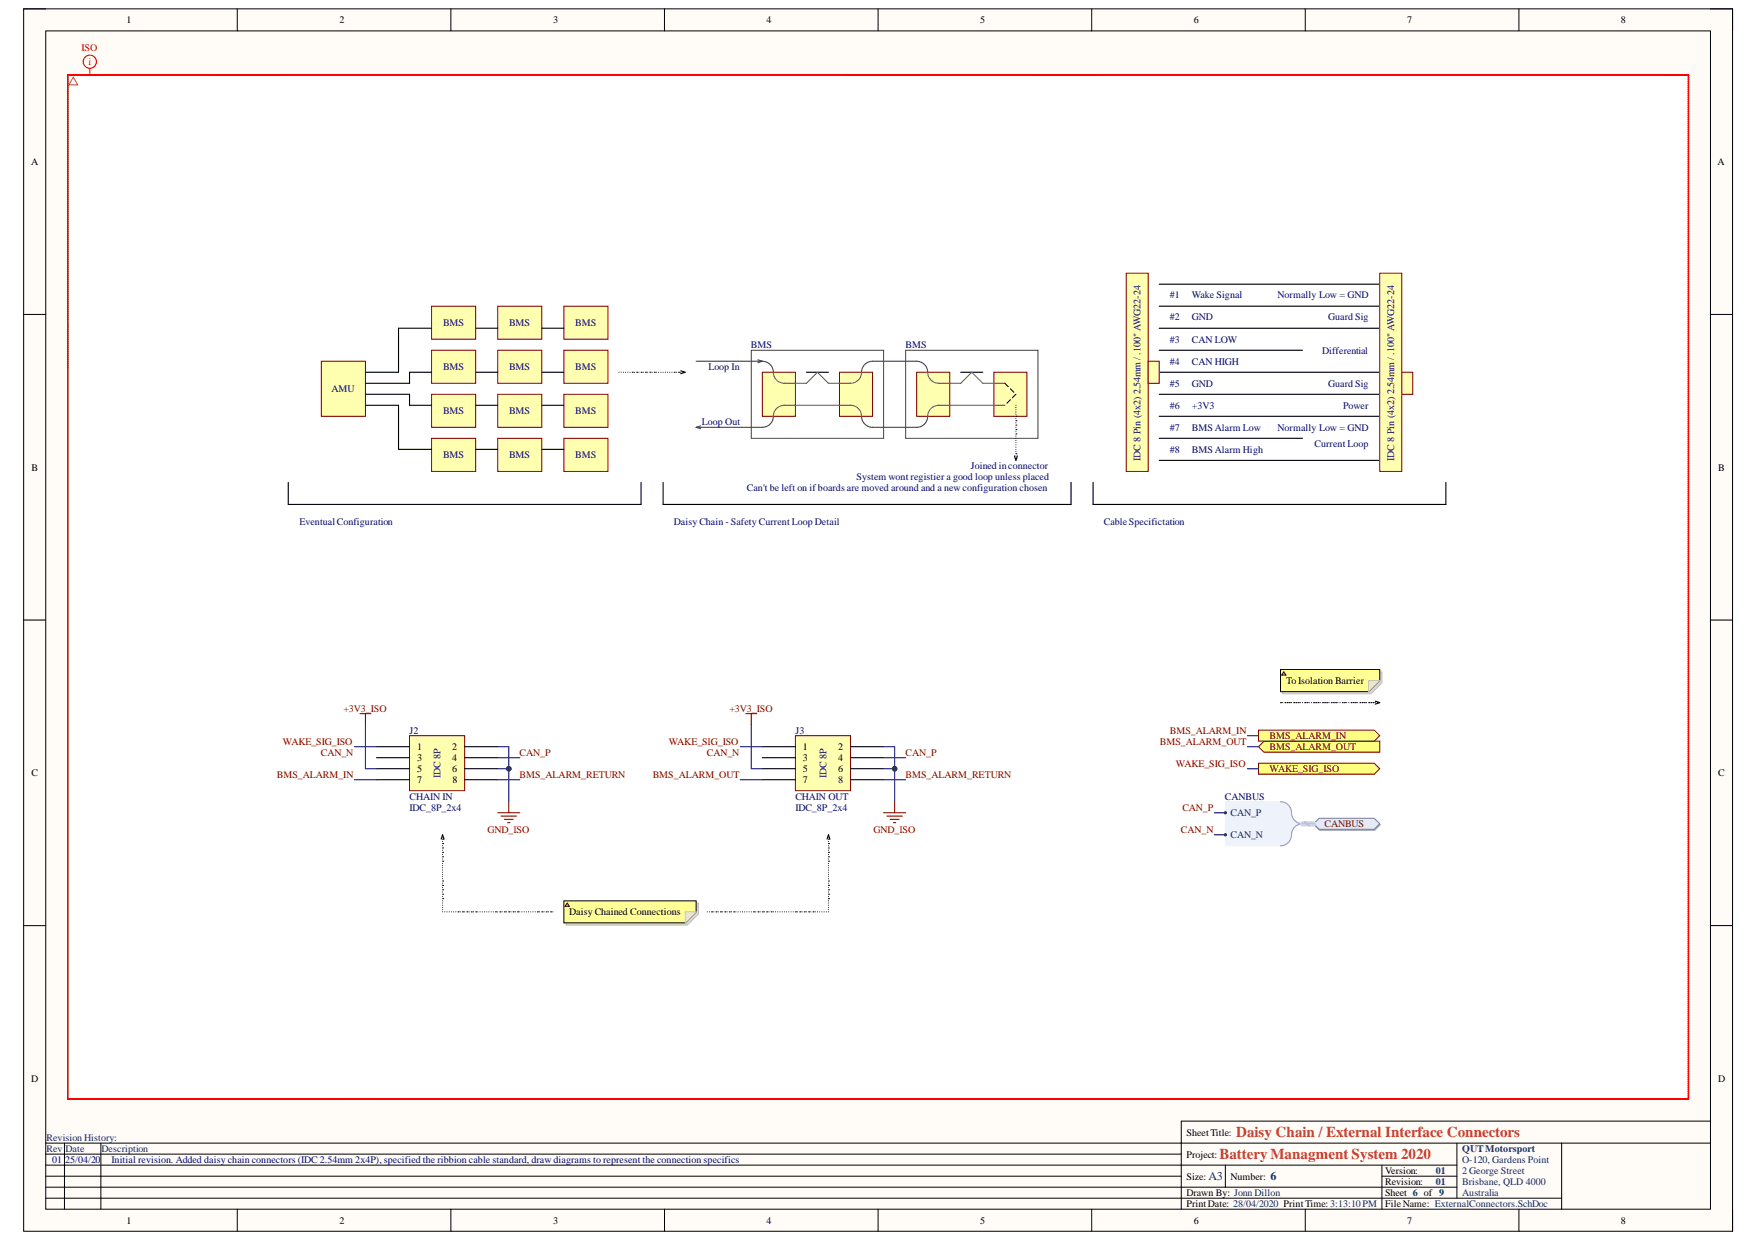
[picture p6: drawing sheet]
<svg xmlns="http://www.w3.org/2000/svg" width="297mm" height="210mm" viewBox="0 0 297 210" stroke-linecap="round" stroke-linejoin="round" font-family="sans-serif">
<defs><g id="words">
<g font-size="2.5" fill="#cc4125">
<text x="206.2" y="196">Battery Managment System 2020</text>
<text x="209" y="192.3">Daisy Chain / External Interface Connectors</text>
</g>
<g font-size="2" fill="#073763">
<text x="204.3" y="199.6">A3</text>
<text x="214.8" y="199.6">6</text>
</g>
<g font-size="1.7">
<text x="21.4" y="3.9">1</text>
<text x="57.4" y="3.9">2</text>
<text x="93.5" y="3.9">3</text>
<text x="129.6" y="3.9">4</text>
<text x="165.7" y="3.9">5</text>
<text x="201.9" y="3.9">6</text>
<text x="237.9" y="3.9">7</text>
<text x="274" y="3.9">8</text>
<text x="5.2" y="27.9">A</text>
<text x="290.4" y="27.9">A</text>
<text x="5.3" y="79.6">B</text>
<text x="290.5" y="79.6">B</text>
<text x="217.4" y="115.7">ToIsolation Barrier</text>
<text x="5.3" y="131.3">C</text>
<text x="70.5" y="126.9">1</text>
<text x="70.5" y="128.7">3</text>
<text x="70.5" y="130.6">5</text>
<text x="76.4" y="126.9">2</text>
<text x="76.4" y="128.7">4</text>
<text x="76.4" y="130.6">6</text>
<text x="135.8" y="126.9">1</text>
<text x="135.8" y="128.7">3</text>
<text x="135.8" y="130.6">5</text>
<text x="141.7" y="126.9">2</text>
<text x="141.7" y="128.7">4</text>
<text x="141.7" y="130.6">6</text>
<text x="290.5" y="131.3">C</text>
<text x="70.5" y="132.4">7</text>
<text x="76.5" y="132.4">8</text>
<text x="135.8" y="132.4">7</text>
<text x="141.7" y="132.4">8</text>
<text x="96.2" y="154.8">Daisy Chained Connections</text>
<text x="5.2" y="182.9">D</text>
<text x="290.5" y="182.9">D</text>
<text x="200.6" y="195.8">Project:</text>
<text x="200.6" y="192.1">SheetTitle:</text>
<text x="200.6" y="199.5">Size:</text>
<text x="200.6" y="202.3">Drawn By: Jonn Dillon</text>
<text x="208" y="199.5">Number:</text>
<text x="234.2" y="200.4">Revision:</text>
<text x="234.2" y="202.3">Sheet 6 of 9</text>
<text x="234.2" y="198.6">Version:</text>
<text x="21.4" y="207">1</text>
<text x="57.4" y="207">2</text>
<text x="93.5" y="207">3</text>
<text x="129.6" y="207">4</text>
<text x="165.7" y="207">5</text>
<text x="200.6" y="204.2">PrintDate: 28/04/2020 PrintTime: 3:13:10 PM</text>
<text x="201.9" y="207">6</text>
<text x="234.2" y="204.2">FileName: ExternalConnectors.SchDoc</text>
<text x="237.9" y="207">7</text>
<text x="274" y="207">8</text>
</g>
<g font-size="1.7" fill="#f00">
<text x="13.8" y="8.6">ISO</text>
<text x="15" y="11">i</text>
</g>
<g font-size="1.7" fill="#000080">
<text x="197.8" y="50.5">#1</text>
<text x="201.5" y="50.5">Wake Signal</text>
<text x="216" y="50.5">Normally Low = GND</text>
<text x="74.9" y="55.1">BMS</text>
<text x="86.1" y="55.1">BMS</text>
<text x="97.2" y="55.1">BMS</text>
<text x="127" y="58.9">BMS</text>
<text x="153.1" y="58.9">BMS</text>
<text x="197.8" y="54.2">#2</text>
<text x="197.8" y="57.9">#3</text>
<text x="201.5" y="57.9">CAN LOW</text>
<text x="201.5" y="54.2">GND</text>
<text x="223.5" y="59.8">Differential</text>
<text x="224.5" y="54.2">Guard Sig</text>
<text x="74.9" y="62.6">BMS</text>
<text x="86.1" y="62.6">BMS</text>
<text x="97.2" y="62.6">BMS</text>
<text x="119.8" y="62.6">Loop In</text>
<text x="197.8" y="61.7">#4</text>
<text x="197.8" y="65.4">#5</text>
<text x="201.5" y="61.7">CAN HIGH</text>
<text x="201.5" y="65.4">GND</text>
<text x="224.5" y="65.4">Guard Sig</text>
<text x="56" y="66.3">AMU</text>
<text x="74.9" y="70">BMS</text>
<text x="86.1" y="70">BMS</text>
<text x="97.2" y="70">BMS</text>
<text x="118.7" y="71.9">Loop Out</text>
<text x="197.8" y="69.1">#6</text>
<text x="201.5" y="69.1">+3V3</text>
<text x="227.1" y="69.1">Power</text>
<text x="74.9" y="77.5">BMS</text>
<text x="86.1" y="77.5">BMS</text>
<text x="97.2" y="77.5">BMS</text>
<text x="192.8" y="77.9" transform="rotate(-90 192.8 77.9)">IDC 8 Pin (4x2) 2.54mm / .100&quot; AWG22-24</text>
<text x="197.8" y="72.8">#7</text>
<text x="197.8" y="76.5">#8</text>
<text x="201.5" y="76.5">BMS Alarm High</text>
<text x="201.5" y="72.8">BMS Alarm Low</text>
<text x="216" y="72.8">Normally Low = GND</text>
<text x="222.2" y="75.6">Current Loop</text>
<text x="235.7" y="77.9" transform="rotate(-90 235.7 77.9)">IDC 8 Pin (4x2) 2.54mm / .100&quot; AWG22-24</text>
<text x="126.3" y="83.1">Can't be left on ifboards are moved around and a new configuration chosen</text>
<text x="144.8" y="81.2">System wont registier a good loop unless placed</text>
<text x="164.1" y="79.3">Joined inconnector</text>
<text x="50.6" y="88.7">EventualConfiguration</text>
<text x="113.9" y="88.7">Daisy Chain - Safety Current Loop Detail</text>
<text x="186.6" y="88.7">CableSpecifictation</text>
<text x="69.2" y="124.1">J2</text>
<text x="134.5" y="124.1">J3</text>
<text x="74.5" y="131.6" transform="rotate(-90 74.5 131.6)">IDC 8P</text>
<text x="139.7" y="131.6" transform="rotate(-90 139.7 131.6)">IDC 8P</text>
<text x="69.2" y="135.2">CHAIN IN</text>
<text x="69.2" y="137.1">IDC_8P_2x4</text>
<text x="134.5" y="135.2">CHAIN OUT</text>
<text x="134.5" y="137.1">IDC_8P_2x4</text>
<text x="207.1" y="135.2">CANBUS</text>
<text x="8.8" y="196.7">01</text>
<text x="11" y="196.7">25/04/20</text>
<text x="18.9" y="196.7">Initial revision. Added daisy chain connectors (IDC 2.54mm 2x4P), specified the ribbion cable standard, draw diagrams to represent the connection specifics</text>
</g>
<g font-size="1.7" fill="#800000">
<text x="47.8" y="125.9">WAKE_SIG_ISO</text>
<text x="58.1" y="120.3">+3V3_ISO</text>
<text x="113.1" y="125.9">WAKE_SIG_ISO</text>
<text x="123.3" y="120.3">+3V3_ISO</text>
<text x="196.1" y="125.9">BMS_ALARM_OUT</text>
<text x="197.8" y="124.1">BMS_ALARM_IN</text>
<text x="214.6" y="125">BMS_ALARM_IN</text>
<text x="46.8" y="131.5">BMS_ALARM_IN</text>
<text x="54.3" y="127.8">CAN_N</text>
<text x="87.8" y="127.8">CAN_P</text>
<text x="87.8" y="131.5">BMS_ALARM_RETURN</text>
<text x="110.4" y="131.5">BMS_ALARM_OUT</text>
<text x="119.5" y="127.8">CAN_N</text>
<text x="153.1" y="127.8">CAN_P</text>
<text x="153.1" y="131.5">BMS_ALARM_RETURN</text>
<text x="198.8" y="129.7">WAKE_SIG_ISO</text>
<text x="214.6" y="126.9">BMS_ALARM_OUT</text>
<text x="214.6" y="130.6">WAKE_SIG_ISO</text>
<text x="199.9" y="137.1">CAN_P</text>
<text x="82.4" y="140.8">GND_ISO</text>
<text x="147.7" y="140.8">GND_ISO</text>
<text x="199.7" y="140.8">CAN_N</text>
<text x="223.9" y="139.9">CANBUS</text>
</g>
<g font-size="1.7" fill="#003a70">
<text x="208" y="138">CAN_P</text>
<text x="208" y="141.7">CAN_N</text>
</g>
<g font-size="1.7" fill="#073763">
<text x="7.9" y="194.9">Rev</text>
<text x="7.9" y="193">Revision History:</text>
<text x="11.1" y="194.9">Date</text>
<text x="17.2" y="194.9">Description</text>
<text x="247.2" y="194.9">QUTMotorsport</text>
<text x="247.2" y="196.7">O-120, Gardens Point</text>
<text x="242.7" y="200.4">01</text>
<text x="242.7" y="198.6">01</text>
<text x="247.2" y="198.6">2 George Street</text>
<text x="247.2" y="200.4">Brisbane, QLD 4000</text>
<text x="247.2" y="202.3">Australia</text>
</g>
</g></defs>
<path d="M4 1.5h288.9v206.8h-288.9z" fill-rule="evenodd" fill="#fffcf8"/>
<path d="M4 1.5h288.9v206.8h-288.9z" fill="none" stroke="#000" stroke-width=".17"/>
<path d="M7.7 5.2h281.5v199.3h-281.5z" fill-rule="evenodd" fill="#fffcf8"/>
<g fill="none" stroke="#000" stroke-width=".17">
<path d="M4 1.5h3.7M7.7 5.2h281.5v199.3h-281.5zM40.1 1.5v3.7M76.2 1.5v3.7M112.3 1.5v3.7M148.4 1.5v3.7M184.6 1.5v3.7M220.7 1.5v3.7M256.8 1.5v3.7M289.2 1.5h3.7v3.7M4 53.2h3.7M289.2 53.2h3.7"/>
<path d="M4 104.9h3.7M289.2 104.9h3.7M4 156.6h3.7M289.2 156.6h3.7M40.1 204.5v3.8M76.2 204.5v3.8M112.3 204.5v3.8M148.4 204.5v3.8M184.6 204.5v3.8M220.7 204.5v3.8M256.8 204.5v3.8M292.9 204.5v3.8"/>
</g>
<path d="M11.5 12.7h273.9v173.2h-273.9z" fill-rule="evenodd" fill="#fff"/>
<g fill="none" stroke="#000" stroke-width=".17">
<path d="M7.7 193.3h281.5M7.7 197.1h238.6M7.7 195.2h192M7.7 198.9h192M10.9 193.3v11.2M17.1 193.3v11.2M207.2 197.1v3.7M233.6 197.1v7.4M233.6 198.9h12.7M246.3 193.3v9.4M264 193.3v11.2M289.2 189.6h-89.5v14.9"/>
<path d="M7.7 202.7h256.3M7.7 200.8h238.6"/>
</g>
<path d="M213.7 125.4h19.6v1.8h-19.6l-.9-.9z" fill-rule="evenodd" fill="#ffff80"/>
<path d="M213.7 125.4h19.6v1.8h-19.6l-.9-.9z" fill="none" stroke="#800000" stroke-width=".17"/>
<path d="M212.8 123.5h19.5l1 .9-1 1h-19.5z" fill-rule="evenodd" fill="#ffff80"/>
<path d="M212.8 123.5h19.5l1 .9-1 1h-19.5z" fill="none" stroke="#800000" stroke-width=".17"/>
<path d="M212.8 129.1h19.5l1 .9-1 1h-19.5z" fill-rule="evenodd" fill="#ffff80"/>
<path d="M212.8 129.1h19.5l1 .9-1 1h-19.5z" fill="none" stroke="#800000" stroke-width=".17"/>
<path d="M196 48.1h37.3M196 51.8h37.3M196 55.5h37.3M196 59.2h24.2M196 63h37.3M196 66.7h37.3M196 70.4h37.3M196 74.1h24.2M196 77.9h37.3" fill="none" stroke="#000" stroke-width=".19"/>
<path d="M233.3 46.2h3.7v33.5h-3.7z" fill-rule="evenodd" fill="#ffffb0"/>
<path d="M233.3 46.2h3.7v33.5h-3.7z" fill="none" stroke="#800000" stroke-width=".17"/>
<path d="M237 63h1.8v3.7h-1.8z" fill-rule="evenodd" fill="#ffffb0"/>
<path d="M237 63h1.8v3.7h-1.8z" fill="none" stroke="#800000" stroke-width=".17"/>
<path d="M190.4 46.2h3.7v33.5h-3.7z" fill-rule="evenodd" fill="#ffffb0"/>
<path d="M190.4 46.2h3.7v33.5h-3.7z" fill="none" stroke="#800000" stroke-width=".17"/>
<path d="M194.1 61.1h1.9v3.7h-1.9z" fill-rule="evenodd" fill="#ffffb0"/>
<path d="M194.1 61.1h1.9v3.7h-1.9z" fill="none" stroke="#800000" stroke-width=".17"/>
<g fill="none" stroke="#000" stroke-width=".19">
<path d="M216.5 118.8h.1M216.9 118.8h.1M217.2 118.8h.1M217.6 118.8h.1M218 118.8h.1M218.3 118.8h.1M218.7 118.8h.1M219.1 118.8h.1M219.5 118.8h.1M219.8 118.8h.1M220.2 118.8h.1M220.6 118.8h.1"/>
<path d="M221 118.8h.1M221.3 118.8h.1M221.7 118.8h.1M222.1 118.8h.1M222.4 118.8h.1M222.8 118.8h.1M223.2 118.8h.1M223.6 118.8h.1M223.9 118.8h.1M224.3 118.8h.1M224.7 118.8h.1M225.1 118.8h.1"/>
<path d="M225.4 118.8h.1M225.8 118.8h.1M226.2 118.8h.1M226.5 118.8h.1M226.9 118.8h.1M227.3 118.8h.1M227.7 118.8h.1M228 118.8h.1M228.4 118.8h.1M228.8 118.8h.1M229.2 118.8h.1M229.5 118.8h.1"/>
<path d="M229.9 118.8h.1M230.3 118.8h.1M230.6 118.8h.1M231 118.8h.1M231.4 118.8h.1M231.8 118.8h.1M232.1 118.8h.1M232.5 118.8h.1M232.5 118.6l.8 .2-.8 .3M232.9 118.8h.1M74.6 141.9l.2-.7 .3 .7M74.8 152h.1"/>
<path d="M74.8 151.3h.1M74.8 150.5h.1M74.8 149.8h.1M74.8 149h.1M74.8 145.7h.1M74.8 144.9h.1M74.8 144.2h.1M74.8 143.4h.1M74.8 142.7h.1M74.8 141.9h.1M74.8 141.6h.1M74.8 142.3h.1"/>
<path d="M74.8 143.1h.1M74.8 143.8h.1M74.8 144.5h.1M74.8 145.3h.1M74.8 146h.1M74.8 146.4h.1M74.8 146.8h.1M74.8 147.1v.1M74.8 147.5h.1M74.8 147.9h.1M74.8 148.3h.1M74.8 148.6h.1"/>
<path d="M74.8 149.4h.1M74.8 150.1h.1M74.8 150.9h.1M74.8 151.6h.1M74.8 152.4h.1M74.8 152.7h.1M74.8 153.1h.1M74.8 153.5h.1M74.8 153.9h.1M74.8 154.2h.1M75.2 154.2h.1M75.6 154.2h.1"/>
<path d="M75.9 154.2h.1M76.3 154.2h.1M76.7 154.2h.1M77.1 154.2h.1M77.4 154.2h.1M77.8 154.2h.1M78.2 154.2h.1M78.6 154.2h.1M78.9 154.2h.1M79.3 154.2h.1M79.7 154.2h.1M80 154.2h.1"/>
<path d="M80.4 154.2h.1M80.8 154.2h.1M81.2 154.2h.1M81.5 154.2h.1M81.9 154.2h.1M82.3 154.2h.1M82.6 154.2h.1M83 154.2h.1M83.4 154.2h.1M83.8 154.2h.1M84.1 154.2h.1M84.5 154.2h.1"/>
<path d="M84.9 154.2h.1M85.3 154.2h.1M85.6 154.2h.1M86 154.2h.1M86.4 154.2h.1M86.8 154.2h.1M87.1 154.2h.1M87.5 154.2h.1M87.9 154.2h.1M88.2 154.2h.1M88.6 154.2h.1M89 154.2h.1"/>
<path d="M89.4 154.2h.1M89.7 154.2h.1M90.1 154.2h.1M90.5 154.2h.1M90.9 154.2h.1M91.2 154.2h.1M91.6 154.2h.1M92 154.2h.1M92.3 154.2h.1M92.7 154.2h.1M93.1 154.2h.1M93.5 154.2h.1"/>
<path d="M119.6 154.2h.1M119.9 154.2h.1M120.3 154.2h.1M120.7 154.2h.1M121.1 154.2h.1M121.4 154.2h.1M121.8 154.2h.1M122.2 154.2h.1M122.5 154.2h.1M122.9 154.2h.1M123.3 154.2h.1M123.7 154.2h.1"/>
<path d="M124 154.2h.1M124.4 154.2h.1M124.8 154.2h.1M125.2 154.2h.1M125.5 154.2h.1M125.9 154.2h.1M126.3 154.2h.1M126.6 154.2h.1M127 154.2h.1M127.4 154.2h.1M127.8 154.2h.1M128.1 154.2h.1"/>
<path d="M128.5 154.2h.1M128.9 154.2h.1M129.3 154.2h.1M129.6 154.2h.1M130 154.2h.1M130.4 154.2h.1M130.7 154.2h.1M131.1 154.2h.1M131.5 154.2h.1M131.9 154.2h.1M132.2 154.2h.1M132.6 154.2h.1"/>
<path d="M133 154.2h.1M133.4 154.2h.1M133.7 154.2h.1M134.1 154.2h.1M134.5 154.2h.1M134.8 154.2h.1M135.2 154.2h.1M135.6 154.2h.1M136 154.2h.1M136.3 154.2h.1M136.7 154.2h.1M137.1 154.2h.1"/>
<path d="M137.5 154.2h.1M137.8 154.2h.1M138.2 154.2h.1M138.6 154.2h.1M138.9 154.2h.1M139.3 154.2h.1M139.7 154.2h.1M139.8 141.9l.3-.7 .2 .7M140.1 152h.1M140.1 151.3h.1M140.1 150.5h.1M140.1 149.8h.1"/>
<path d="M140.1 149h.1M140.1 145.7h.1M140.1 144.9h.1M140.1 144.2h.1M140.1 143.4h.1M140.1 142.7h.1M140.1 141.9h.1M140.1 141.6h.1M140.1 142.3h.1M140.1 143.1h.1M140.1 143.8h.1M140.1 144.5h.1"/>
<path d="M140.1 145.3h.1M140.1 146h.1M140.1 146.4h.1M140.1 146.8h.1M140.1 147.1v.1M140.1 147.5h.1M140.1 147.9h.1M140.1 148.3h.1M140.1 148.6h.1M140.1 149.4h.1M140.1 150.1h.1M140.1 150.9h.1"/>
<path d="M140.1 151.6h.1M140.1 152.4h.1M140.1 152.7h.1M140.1 153.1h.1M140.1 153.5h.1M140.1 153.9h.1M140.1 154.2h.1"/>
</g>
<path d="M54.3 61.1h7.5v9.3h-7.5z" fill-rule="evenodd" fill="#ffffb0"/>
<path d="M54.3 61.1h7.5v9.3h-7.5z" fill="none" stroke="#800000" stroke-width=".17"/>
<path d="M73 74.1h7.4v5.6h-7.4z" fill-rule="evenodd" fill="#ffffb0"/>
<path d="M73 74.1h7.4v5.6h-7.4z" fill="none" stroke="#800000" stroke-width=".17"/>
<path d="M84.1 74.1h7.5v5.6h-7.5z" fill-rule="evenodd" fill="#ffffb0"/>
<path d="M84.1 74.1h7.5v5.6h-7.5z" fill="none" stroke="#800000" stroke-width=".17"/>
<path d="M95.3 74.1h7.5v5.6h-7.5z" fill-rule="evenodd" fill="#ffffb0"/>
<path d="M95.3 74.1h7.5v5.6h-7.5z" fill="none" stroke="#800000" stroke-width=".17"/>
<path d="M73 66.7h7.4v5.6h-7.4z" fill-rule="evenodd" fill="#ffffb0"/>
<path d="M73 66.7h7.4v5.6h-7.4z" fill="none" stroke="#800000" stroke-width=".17"/>
<path d="M84.1 66.7h7.5v5.6h-7.5z" fill-rule="evenodd" fill="#ffffb0"/>
<path d="M84.1 66.7h7.5v5.6h-7.5z" fill="none" stroke="#800000" stroke-width=".17"/>
<path d="M95.3 66.7h7.5v5.6h-7.5z" fill-rule="evenodd" fill="#ffffb0"/>
<path d="M95.3 66.7h7.5v5.6h-7.5z" fill="none" stroke="#800000" stroke-width=".17"/>
<path d="M73 59.2h7.4v5.6h-7.4z" fill-rule="evenodd" fill="#ffffb0"/>
<path d="M73 59.2h7.4v5.6h-7.4z" fill="none" stroke="#800000" stroke-width=".17"/>
<path d="M84.1 59.2h7.5v5.6h-7.5z" fill-rule="evenodd" fill="#ffffb0"/>
<path d="M84.1 59.2h7.5v5.6h-7.5z" fill="none" stroke="#800000" stroke-width=".17"/>
<path d="M95.3 59.2h7.5v5.6h-7.5z" fill-rule="evenodd" fill="#ffffb0"/>
<path d="M95.3 59.2h7.5v5.6h-7.5z" fill="none" stroke="#800000" stroke-width=".17"/>
<path d="M73 51.8h7.4v5.6h-7.4z" fill-rule="evenodd" fill="#ffffb0"/>
<path d="M73 51.8h7.4v5.6h-7.4z" fill="none" stroke="#800000" stroke-width=".17"/>
<path d="M84.1 51.8h7.5v5.6h-7.5z" fill-rule="evenodd" fill="#ffffb0"/>
<path d="M84.1 51.8h7.5v5.6h-7.5z" fill="none" stroke="#800000" stroke-width=".17"/>
<path d="M95.3 51.8h7.5v5.6h-7.5z" fill-rule="evenodd" fill="#ffffb0"/>
<path d="M95.3 51.8h7.5v5.6h-7.5z" fill="none" stroke="#800000" stroke-width=".17"/>
<g fill="none" stroke="#000" stroke-width=".19">
<path d="M73 55.5h-5.6v7.5h-5.6M80.4 55.5h3.7M91.6 55.5h3.7M61.8 66.7h7.4v1.9h3.8M61.8 68.6h5.6v7.4h5.6M73 63h-3.8v1.8h-7.4M80.4 63h3.7M80.4 68.6h3.7M80.4 76h3.7M91.6 63h3.7M91.6 68.6h3.7M91.6 76h3.7"/>
<path d="M48.7 81.6v3.7h59.7v-3.7M112.1 81.6v3.7h69v-3.7M184.8 81.6v3.7h59.6v-3.7"/>
</g>
<path d="M128.9 63h5.6v7.4h-5.6z" fill-rule="evenodd" fill="#ffffb0"/>
<path d="M128.9 63h5.6v7.4h-5.6z" fill="none" stroke="#800000" stroke-width=".17"/>
<path d="M141.9 63h5.6v7.4h-5.6z" fill-rule="evenodd" fill="#ffffb0"/>
<path d="M141.9 63h5.6v7.4h-5.6z" fill="none" stroke="#800000" stroke-width=".17"/>
<path d="M155 63h5.6v7.4h-5.6z" fill-rule="evenodd" fill="#ffffb0"/>
<path d="M155 63h5.6v7.4h-5.6z" fill="none" stroke="#800000" stroke-width=".17"/>
<path d="M168 63h5.6v7.4h-5.6z" fill-rule="evenodd" fill="#ffffb0"/>
<path d="M168 63h5.6v7.4h-5.6z" fill="none" stroke="#800000" stroke-width=".17"/>
<path d="M117.7 61.1h11.2M117.7 72.3l.7 .2M118.4 72l-.7 .3M128.1 60.9l.8 .2M128.9 61.1a1.86 1.86 0 0 1 1.8 1.9M128.9 61.1l-.8 .3M130.7 70.4a1.86 1.86 0 0 1-1.8 1.9h-11.2M145.7 63a1.86 1.86 0 0 1 1.8-1.9h7.5a1.86 1.86 0 0 1 1.8 1.9M145.7 70.4a1.86 1.86 0 0 0 1.8 1.9h7.5a1.86 1.86 0 0 0 1.8-1.9" fill="none" stroke="#434343" stroke-width=".19"/>
<path d="M127 59.2h22.4v14.9h-22.4zM153.1 59.2h22.4v14.9h-22.4z" fill="none" stroke="#434343" stroke-width=".17"/>
<path d="M130.7 70.4a1.87 1.87 0 0 1 1.9-1.8h11.2a1.87 1.87 0 0 1 1.9 1.8M130.7 63a1.87 1.87 0 0 0 1.9 1.8h3.7l1.9-1.8 1.9 1.8h3.7a1.87 1.87 0 0 0 1.9-1.8M156.8 63a1.87 1.87 0 0 0 1.9 1.8h3.7l1.9-1.8 1.9 1.8h3.7M169.9 68.6h-11.2a1.87 1.87 0 0 0-1.9 1.8" fill="none" stroke="#666" stroke-width=".19"/>
<g fill="none" stroke="#000" stroke-width=".19">
<path d="M104.6 63h.1M105 63h.1M105.4 63h.1M105.8 63h.1M106.1 63h.1M106.5 63h.1M106.9 63h.1M107.3 63h.1M107.6 63h.1M108 63h.1M108.4 63h.1M108.7 63h.1"/>
<path d="M109.1 63h.1M109.5 63h.1M109.9 63h.1M110.2 63h.1M110.6 63h.1M111 63h.1M111.4 63h.1M111.7 63h.1M112.1 63h.1M112.5 63h.1M112.8 63h.1M113.2 63h.1"/>
<path d="M113.6 63h.1M114 63h.1M114.3 63h.1M114.7 63h.1M115.1 63h.1M115.1 62.7l.7 .3-.7 .2M115.5 63h.1M136.3 63h3.8M162.4 63h3.8M169.9 64.8l.6 .6M170.8 65.8l.6 .5M170.8 67.6l-.6 .6"/>
<path d="M171.5 77.1l.2 .8 .3-.8M171.7 70.4h.1M171.7 71.2h.1M171.7 71.9h.1M171.7 72.7h.1M171.7 73.4h.1M171.7 76.7h.1M171.7 77.5h.1M171.7 66.7l-.5 .6M171.7 68.6h.1M171.7 68.9h.1M171.7 69.3h.1"/>
<path d="M171.7 69.7h.1M171.7 70h.1M171.7 70.8h.1M171.7 71.5h.1M171.7 72.3h.1M171.7 73h.1M171.7 73.8h.1M171.7 74.1h.1M171.7 74.5h.1M171.7 74.9h.1M171.7 75.3h.1M171.7 75.6h.1"/>
<path d="M171.7 76h.1M171.7 76.4h.1M171.7 77.1h.1"/>
</g>
<path d="M69.2 124.4h9.4v9.3h-9.4z" fill-rule="evenodd" fill="#ffffb0"/>
<path d="M69.2 124.4h9.4v9.3h-9.4z" fill="none" stroke="#800000" stroke-width=".17"/>
<path d="M63.6 126.3h5.6M63.6 128.2h5.6M63.6 130h5.6M63.6 131.9h5.6M78.6 126.3h5.5M78.6 128.2h5.5M78.6 130h5.5M78.6 131.9h5.5" fill="none" stroke="#000" stroke-width=".19"/>
<path d="M60.8 120.7h1.9M61.8 120.7v1.9M84.1 137.5h3.8M84.7 138h2.6M85.3 138.6h1.5M85.8 139.1h.4M86 135.6v1.9" fill="none" stroke="#800000" stroke-width=".19"/>
<path d="M134.5 124.4h9.3v9.3h-9.3z" fill-rule="evenodd" fill="#ffffb0"/>
<path d="M134.5 124.4h9.3v9.3h-9.3z" fill="none" stroke="#800000" stroke-width=".17"/>
<path d="M128.9 126.3h5.6M128.9 128.2h5.6M128.9 130h5.6M128.9 131.9h5.6M143.8 126.3h5.6M143.8 128.2h5.6M143.8 130h5.6M143.8 131.9h5.6" fill="none" stroke="#000" stroke-width=".19"/>
<path d="M126.1 120.7h1.8M127 120.7v1.9M149.4 137.5h3.7M149.9 138h2.7M150.5 138.6h1.5M151.1 139.1h.3M151.2 135.6v1.9" fill="none" stroke="#800000" stroke-width=".19"/>
<path d="M222.2 139.5l.9-.9h9.3l1 .9-1 1h-9.3z" fill-rule="evenodd" fill="#bac0ca"/>
<path d="M222.2 139.5l.9-.9h9.3l1 .9-1 1h-9.3z" fill="none" stroke="#a6acb6" stroke-width=".17"/>
<path d="M222.1 139.3l.9-.9h9.3l1 .9-1 1h-9.3z" fill-rule="evenodd" fill="#d5e4ff"/>
<path d="M222.1 139.3l.9-.9h9.3l1 .9-1 1h-9.3z" fill="none" stroke="#71809b" stroke-width=".17"/>
<path d="M207.2 135.6h9.3a1.94 1.94 0 0 1 1.8 2.3l.5 .8 .9 .6-.9 .7-.5 .7a1.92 1.92 0 0 1-1.8 2.4h-9.3z" fill-rule="evenodd" fill="#edf2fb"/>
<path d="M207.2 135.6h9.3a1.94 1.94 0 0 1 1.8 2.3l.5 .8 .9 .6-.9 .7-.5 .7a1.92 1.92 0 0 1-1.8 2.4h-9.3z" fill="none" stroke="#edf2fb" stroke-width=".17"/>
<path d="M216.5 135.6a1.87 1.87 0 0 1 1.8 1.9 1.86 1.86 0 0 0 1.9 1.8 1.86 1.86 0 0 0-1.9 1.9 1.86 1.86 0 0 1-1.8 1.9" fill="none" stroke="#8f9ec9" stroke-width=".19"/>
<circle cx="207.2" cy="137.5" r=".18" fill="#003a70"/>
<circle cx="207.2" cy="137.5" r=".18" fill="none" stroke="#003a70" stroke-width=".17"/>
<circle cx="207.2" cy="141.2" r=".19" fill="#003a70"/>
<circle cx="207.2" cy="141.2" r=".19" fill="none" stroke="#003a70" stroke-width=".17"/>
<path d="M59.9 126.3h3.7M59.9 131.9h3.7M61.8 122.6v7.4h1.8M84.1 131.9h3.8M84.1 130h1.9M210.9 126.3h1.9" fill="none" stroke="#000080" stroke-width=".19"/>
<path d="M220.2 139.3h1.9" fill="none" stroke="#cbdaff" stroke-width=".93"/>
<path d="M220.6 139l.7 .7" fill="none" stroke="#adbce7" stroke-width=".28"/>
<path d="M220.2 139.3h1.9" fill="none" stroke="#adbce7" stroke-width=".19"/>
<circle cx="86" cy="130" r=".37" fill="#000080"/>
<circle cx="86" cy="130" r=".37" fill="none" stroke="#000080" stroke-width=".17"/>
<path d="M84.1 126.3h1.9v9.3M84.1 128.2h3.8" fill="none" stroke="#000080" stroke-width=".19"/>
<circle cx="86" cy="130" r=".37" fill="#000080"/>
<circle cx="86" cy="130" r=".37" fill="none" stroke="#000080" stroke-width=".17"/>
<path d="M125.2 131.9h3.7M125.2 126.3h3.7M127 122.6v7.4h1.9M149.4 131.9h3.7M149.4 130h1.8" fill="none" stroke="#000080" stroke-width=".19"/>
<circle cx="151.2" cy="130" r=".37" fill="#000080"/>
<circle cx="151.2" cy="130" r=".37" fill="none" stroke="#000080" stroke-width=".17"/>
<path d="M149.4 126.3h1.8v9.3M149.4 128.2h3.7" fill="none" stroke="#000080" stroke-width=".19"/>
<circle cx="151.2" cy="130" r=".37" fill="#000080"/>
<circle cx="151.2" cy="130" r=".37" fill="none" stroke="#000080" stroke-width=".17"/>
<path d="M205.3 137.5h1.9M210.9 130h1.9M210.9 124.4h1.9M205.3 141.2h1.9" fill="none" stroke="#000080" stroke-width=".19"/>
<path d="M285.2 185.9h.2zM284.9 185.9h.2zM284.5 185.9h.3zM284.2 185.9h.2zM283.8 185.9h.3zM283.5 185.9h.3zM283.2 185.9h.2zM282.8 185.9h.3zM282.5 185.9h.2zM282.1 185.9h.3zM281.8 185.9h.3zM281.5 185.9h.2zM281.1 185.9h.3zM280.8 185.9h.2zM280.5 185.9h.2zM280.1 185.9h.3zM279.8 185.9h.2zM279.4 185.9h.3zM279.1 185.9h.3zM278.8 185.9h.2zM278.4 185.9h.3zM278.1 185.9h.2zM277.7 185.9h.3zM277.4 185.9h.3zM277.1 185.9h.2zM276.7 185.9h.3zM276.4 185.9h.2zM276.1 185.9h.2zM275.7 185.9h.3zM275.4 185.9h.2zM275 185.9h.3zM274.7 185.9h.3zM274.4 185.9h.2zM274 185.9h.3zM273.7 185.9h.2zM273.3 185.9h.3zM273 185.9h.3zM272.7 185.9h.2zM272.3 185.9h.3zM272 185.9h.2zM271.7 185.9h.2zM271.3 185.9h.3zM271 185.9h.2zM270.6 185.9h.3zM270.3 185.9h.3zM270 185.9h.2zM269.6 185.9h.3zM269.3 185.9h.2zM268.9 185.9h.3zM268.6 185.9h.3zM268.3 185.9h.2zM267.9 185.9h.3zM267.6 185.9h.2zM267.3 185.9h.2zM266.9 185.9h.3zM266.6 185.9h.2zM266.2 185.9h.3zM265.9 185.9h.3zM265.6 185.9h.2zM265.2 185.9h.3zM264.9 185.9h.2zM264.5 185.9h.3zM264.2 185.9h.3zM263.9 185.9h.2zM263.5 185.9h.3zM263.2 185.9h.2zM262.9 185.9h.2zM262.5 185.9h.3zM262.2 185.9h.2zM261.8 185.9h.3zM261.5 185.9h.3zM261.2 185.9h.2zM260.8 185.9h.3zM260.5 185.9h.2zM260.1 185.9h.3zM259.8 185.9h.3zM259.5 185.9h.2zM259.1 185.9h.3zM258.8 185.9h.2zM258.4 185.9h.3zM258.1 185.9h.3zM257.8 185.9h.2zM257.4 185.9h.3zM257.1 185.9h.2zM256.8 185.9h.2zM256.4 185.9h.3zM256.1 185.9h.2zM255.7 185.9h.3zM255.4 185.9h.3zM255.1 185.9h.2zM254.7 185.9h.3zM254.4 185.9h.2zM254 185.9h.3zM253.7 185.9h.3zM253.4 185.9h.2zM253 185.9h.3zM252.7 185.9h.2zM252.4 185.9h.2zM252 185.9h.3zM251.7 185.9h.2zM251.3 185.9h.3zM251 185.9h.3zM250.7 185.9h.2zM250.3 185.9h.3zM250 185.9h.2zM249.6 185.9h.3zM249.3 185.9h.3zM249 185.9h.2zM248.6 185.9h.3zM248.3 185.9h.2zM248 185.9h.2zM247.6 185.9h.3zM247.3 185.9h.2zM246.9 185.9h.3zM246.6 185.9h.3zM246.3 185.9h.2zM245.9 185.9h.3zM245.6 185.9h.2zM245.2 185.9h.3zM244.9 185.9h.3zM244.6 185.9h.2zM244.2 185.9h.3zM243.9 185.9h.2zM243.6 185.9h.2zM243.2 185.9h.3zM242.9 185.9h.2zM242.5 185.9h.3zM242.2 185.9h.3zM241.9 185.9h.2zM241.5 185.9h.3zM241.2 185.9h.2zM240.8 185.9h.3zM240.5 185.9h.3zM240.2 185.9h.2zM239.8 185.9h.3zM239.5 185.9h.2zM239.2 185.9h.2zM238.8 185.9h.3zM238.5 185.9h.2zM238.1 185.9h.3zM237.8 185.9h.3zM237.5 185.9h.2zM237.1 185.9h.3zM236.8 185.9h.2zM236.4 185.9h.3zM236.1 185.9h.3zM235.8 185.9h.2zM235.4 185.9h.3zM235.1 185.9h.2zM234.8 185.9h.2zM234.4 185.9h.3zM234.1 185.9h.2zM233.7 185.9h.3zM233.4 185.9h.3zM233.1 185.9h.2zM232.7 185.9h.3zM232.4 185.9h.2zM232 185.9h.3zM231.7 185.9h.3zM231.4 185.9h.2zM231 185.9h.3zM230.7 185.9h.2zM230.4 185.9h.2zM230 185.9h.3zM229.7 185.9h.2zM229.3 185.9h.3zM229 185.9h.2zM228.6 185.9h.3zM228.3 185.9h.3zM228 185.9h.2zM227.6 185.9h.3zM227.3 185.9h.2zM227 185.9h.2zM226.6 185.9h.3zM226.3 185.9h.2zM225.9 185.9h.3zM225.6 185.9h.3zM225.3 185.9h.2zM224.9 185.9h.3zM224.6 185.9h.2zM224.2 185.9h.3zM223.9 185.9h.3zM223.6 185.9h.2zM223.2 185.9h.3zM222.9 185.9h.2zM222.6 185.9h.2zM222.2 185.9h.3zM221.9 185.9h.2zM221.5 185.9h.3zM221.2 185.9h.3zM220.9 185.9h.2zM220.5 185.9h.3zM220.2 185.9h.2zM219.8 185.9h.3zM219.5 185.9h.3zM219.2 185.9h.2zM218.8 185.9h.3zM218.5 185.9h.2zM218.2 185.9h.2zM217.8 185.9h.3zM217.5 185.9h.2zM217.1 185.9h.3zM216.8 185.9h.3zM216.5 185.9h.2zM216.1 185.9h.3zM215.8 185.9h.2zM215.4 185.9h.3zM215.1 185.9h.3zM214.8 185.9h.2zM214.4 185.9h.3zM214.1 185.9h.2zM213.8 185.9h.2zM213.4 185.9h.3zM213.1 185.9h.2zM212.7 185.9h.3zM212.4 185.9h.3zM212.1 185.9h.2zM211.7 185.9h.3zM211.4 185.9h.2zM211 185.9h.3zM210.7 185.9h.3zM210.4 185.9h.2zM210 185.9h.3zM209.7 185.9h.2zM209.4 185.9h.2zM209 185.9h.3zM208.7 185.9h.2zM208.3 185.9h.3zM208 185.9h.3zM207.7 185.9h.2zM207.3 185.9h.3zM207 185.9h.2zM206.6 185.9h.3zM206.3 185.9h.3zM206 185.9h.2zM205.6 185.9h.3zM205.3 185.9h.2zM205 185.9h.2zM204.6 185.9h.3zM204.3 185.9h.2zM203.9 185.9h.3zM203.6 185.9h.3zM203.3 185.9h.2zM202.9 185.9h.3zM202.6 185.9h.2zM202.2 185.9h.3zM201.9 185.9h.3zM201.6 185.9h.2zM201.2 185.9h.3zM200.9 185.9h.2zM200.5 185.9h.3zM200.2 185.9h.3zM199.9 185.9h.2zM199.5 185.9h.3zM199.2 185.9h.2zM198.9 185.9h.2zM198.5 185.9h.3zM198.2 185.9h.2zM197.8 185.9h.3zM197.5 185.9h.3zM197.2 185.9h.2zM196.8 185.9h.3zM196.5 185.9h.2zM196.1 185.9h.3zM195.8 185.9h.3zM195.5 185.9h.2zM195.1 185.9h.3zM194.8 185.9h.2zM194.5 185.9h.2zM194.1 185.9h.3zM193.8 185.9h.2zM193.4 185.9h.3zM193.1 185.9h.3zM192.8 185.9h.2zM192.4 185.9h.3zM192.1 185.9h.2zM191.7 185.9h.3zM191.4 185.9h.3zM191.1 185.9h.2zM190.7 185.9h.3zM190.4 185.9h.2zM190.1 185.9h.2zM189.7 185.9h.3zM189.4 185.9h.2zM189 185.9h.3zM188.7 185.9h.3zM188.4 185.9h.2zM188 185.9h.3zM187.7 185.9h.2zM187.3 185.9h.3zM187 185.9h.3zM186.7 185.9h.2zM186.3 185.9h.3zM186 185.9h.2zM185.7 185.9h.2zM185.3 185.9h.3zM185 185.9h.2zM184.6 185.9h.3zM184.3 185.9h.3zM184 185.9h.2zM183.6 185.9h.3zM183.3 185.9h.2zM182.9 185.9h.3zM182.6 185.9h.3zM182.3 185.9h.2zM181.9 185.9h.3zM181.6 185.9h.2zM181.3 185.9h.2zM180.9 185.9h.3zM180.6 185.9h.2zM180.2 185.9h.3zM179.9 185.9h.3zM179.6 185.9h.2zM179.2 185.9h.3zM178.9 185.9h.2zM178.5 185.9h.3zM178.2 185.9h.3zM177.9 185.9h.2zM177.5 185.9h.3zM177.2 185.9h.2zM176.9 185.9h.2zM176.5 185.9h.3zM176.2 185.9h.2zM175.8 185.9h.3zM175.5 185.9h.3zM175.2 185.9h.2zM174.8 185.9h.3zM174.5 185.9h.2zM174.1 185.9h.3zM173.8 185.9h.3zM173.5 185.9h.2zM173.1 185.9h.3zM172.8 185.9h.2zM172.5 185.9h.2zM172.1 185.9h.3zM171.8 185.9h.2zM171.4 185.9h.3zM171.1 185.9h.3zM170.8 185.9h.2zM170.4 185.9h.3zM170.1 185.9h.2zM169.7 185.9h.3zM169.4 185.9h.3zM169.1 185.9h.2zM168.7 185.9h.3zM168.4 185.9h.2zM168.1 185.9h.2zM167.7 185.9h.3zM167.4 185.9h.2zM167 185.9h.3zM166.7 185.9h.2zM166.4 185.9h.2zM166 185.9h.3zM165.7 185.9h.2zM165.3 185.9h.3zM165 185.9h.3zM164.7 185.9h.2zM164.3 185.9h.3zM164 185.9h.2zM163.6 185.9h.3zM163.3 185.9h.3zM163 185.9h.2zM162.6 185.9h.3zM162.3 185.9h.2zM162 185.9h.2zM161.6 185.9h.3zM161.3 185.9h.2zM160.9 185.9h.3zM160.6 185.9h.3zM160.3 185.9h.2zM159.9 185.9h.3zM159.6 185.9h.2zM159.2 185.9h.3zM158.9 185.9h.3zM158.6 185.9h.2zM158.2 185.9h.3zM157.9 185.9h.2zM157.6 185.9h.2zM157.2 185.9h.3zM156.9 185.9h.2zM156.5 185.9h.3zM156.2 185.9h.3zM155.9 185.9h.2zM155.5 185.9h.3zM155.2 185.9h.2zM154.8 185.9h.3zM154.5 185.9h.3zM154.2 185.9h.2zM153.8 185.9h.3zM153.5 185.9h.2zM153.2 185.9h.2zM152.8 185.9h.3zM152.5 185.9h.2zM152.1 185.9h.3zM151.8 185.9h.3zM151.5 185.9h.2zM151.1 185.9h.3zM150.8 185.9h.2zM150.4 185.9h.3zM150.1 185.9h.3zM149.8 185.9h.2zM149.4 185.9h.3zM149.1 185.9h.2zM148.8 185.9h.2zM148.4 185.9h.3zM148.1 185.9h.2zM147.7 185.9h.3zM147.4 185.9h.3zM147.1 185.9h.2zM146.7 185.9h.3zM146.4 185.9h.2zM146 185.9h.3zM145.7 185.9h.3zM145.4 185.9h.2zM145 185.9h.3zM144.7 185.9h.2zM144.4 185.9h.2zM144 185.9h.3zM143.7 185.9h.2zM143.3 185.9h.3zM143 185.9h.3zM142.7 185.9h.2zM142.3 185.9h.3zM142 185.9h.2zM141.6 185.9h.3zM141.3 185.9h.3zM141 185.9h.2zM140.6 185.9h.3zM140.3 185.9h.2zM140 185.9h.2zM139.6 185.9h.3zM139.3 185.9h.2zM138.9 185.9h.3zM138.6 185.9h.3zM138.3 185.9h.2zM137.9 185.9h.3zM137.6 185.9h.2zM137.2 185.9h.3zM136.9 185.9h.3zM136.6 185.9h.2zM136.2 185.9h.3zM135.9 185.9h.2zM135.6 185.9h.2zM135.2 185.9h.3zM134.9 185.9h.2zM134.5 185.9h.3zM134.2 185.9h.3zM133.9 185.9h.2zM133.5 185.9h.3zM133.2 185.9h.2zM132.8 185.9h.3zM132.5 185.9h.3zM132.2 185.9h.2zM131.8 185.9h.3zM131.5 185.9h.2zM131.2 185.9h.2zM130.8 185.9h.3zM130.5 185.9h.2zM130.1 185.9h.3zM129.8 185.9h.2zM129.5 185.9h.2zM129.1 185.9h.3zM128.8 185.9h.2zM128.4 185.9h.3zM128.1 185.9h.3zM127.8 185.9h.2zM127.4 185.9h.3zM127.1 185.9h.2zM126.7 185.9h.3zM126.4 185.9h.3zM126.1 185.9h.2zM125.7 185.9h.3zM125.4 185.9h.2zM125.1 185.9h.2zM124.7 185.9h.3zM124.4 185.9h.2zM124 185.9h.3zM123.7 185.9h.3zM123.4 185.9h.2zM123 185.9h.3zM122.7 185.9h.2zM122.3 185.9h.3zM122 185.9h.3zM121.7 185.9h.2zM121.3 185.9h.3zM121 185.9h.2zM120.7 185.9h.2zM120.3 185.9h.3zM120 185.9h.2zM119.6 185.9h.3zM119.3 185.9h.3zM119 185.9h.2zM118.6 185.9h.3zM118.3 185.9h.2zM117.9 185.9h.3zM117.6 185.9h.3zM117.3 185.9h.2zM116.9 185.9h.3zM116.6 185.9h.2zM116.3 185.9h.2zM115.9 185.9h.3zM115.6 185.9h.2zM115.2 185.9h.3zM114.9 185.9h.3zM114.6 185.9h.2zM114.2 185.9h.3zM113.9 185.9h.2zM113.5 185.9h.3zM113.2 185.9h.3zM112.9 185.9h.2zM112.5 185.9h.3zM112.2 185.9h.2zM111.9 185.9h.2zM111.5 185.9h.3zM111.2 185.9h.2zM110.8 185.9h.3zM110.5 185.9h.3zM110.2 185.9h.2zM109.8 185.9h.3zM109.5 185.9h.2zM109.1 185.9h.3zM108.8 185.9h.3zM108.5 185.9h.2zM108.1 185.9h.3zM107.8 185.9h.2zM107.5 185.9h.2zM107.1 185.9h.3zM106.8 185.9h.2zM106.4 185.9h.3zM106.1 185.9h.3zM105.8 185.9h.2zM105.4 185.9h.3zM105.1 185.9h.2zM104.7 185.9h.3zM104.4 185.9h.3zM104.1 185.9h.2zM103.7 185.9h.3zM103.4 185.9h.2zM103.1 185.9h.2zM102.7 185.9h.3zM102.4 185.9h.2zM102 185.9h.3zM101.7 185.9h.3zM101.4 185.9h.2zM101 185.9h.3zM100.7 185.9h.2zM100.3 185.9h.3zM100 185.9h.3zM99.7 185.9h.2zM99.3 185.9h.3zM99 185.9h.2zM98.7 185.9h.2zM98.3 185.9h.3zM98 185.9h.2zM97.6 185.9h.3zM97.3 185.9h.3zM97 185.9h.2zM96.6 185.9h.3zM96.3 185.9h.2zM95.9 185.9h.3zM95.6 185.9h.3zM95.3 185.9h.2zM94.9 185.9h.3zM94.6 185.9h.2zM94.2 185.9h.3zM93.9 185.9h.3zM93.6 185.9h.2zM93.2 185.9h.3zM92.9 185.9h.2zM92.6 185.9h.2zM92.2 185.9h.3zM91.9 185.9h.2zM91.5 185.9h.3zM91.2 185.9h.3zM90.9 185.9h.2zM90.5 185.9h.3zM90.2 185.9h.2zM89.8 185.9h.3zM89.5 185.9h.3zM89.2 185.9h.2zM88.8 185.9h.3zM88.5 185.9h.2zM88.2 185.9h.2zM87.8 185.9h.3zM87.5 185.9h.2zM87.1 185.9h.3zM86.8 185.9h.3zM86.5 185.9h.2zM86.1 185.9h.3zM85.8 185.9h.2zM85.4 185.9h.3zM85.1 185.9h.3zM84.8 185.9h.2zM84.4 185.9h.3zM84.1 185.9h.2zM83.8 185.9h.2zM83.4 185.9h.3zM83.1 185.9h.2zM82.7 185.9h.3zM82.4 185.9h.3zM82.1 185.9h.2zM81.7 185.9h.3zM81.4 185.9h.2zM81 185.9h.3zM80.7 185.9h.3zM80.4 185.9h.2zM80 185.9h.3zM79.7 185.9h.2zM79.4 185.9h.2zM79 185.9h.3zM78.7 185.9h.2zM78.3 185.9h.3zM78 185.9h.3zM77.7 185.9h.2zM77.3 185.9h.3zM77 185.9h.2zM76.6 185.9h.3zM76.3 185.9h.3zM76 185.9h.2zM75.6 185.9h.3zM75.3 185.9h.2zM75 185.9h.2zM74.6 185.9h.3zM74.3 185.9h.2zM73.9 185.9h.3zM73.6 185.9h.3zM73.3 185.9h.2zM72.9 185.9h.3zM72.6 185.9h.2zM72.2 185.9h.3zM71.9 185.9h.3zM71.6 185.9h.2zM71.2 185.9h.3zM70.9 185.9h.2zM70.6 185.9h.2zM70.2 185.9h.3zM69.9 185.9h.2zM69.5 185.9h.3zM69.2 185.9h.3zM68.9 185.9h.2zM68.5 185.9h.3zM68.2 185.9h.2zM67.8 185.9h.3zM67.5 185.9h.3zM67.2 185.9h.2zM66.8 185.9h.3zM66.5 185.9h.2zM66.2 185.9h.2zM65.8 185.9h.3zM65.5 185.9h.2zM65.1 185.9h.3zM64.8 185.9h.3zM64.5 185.9h.2zM64.1 185.9h.3zM63.8 185.9h.2zM63.4 185.9h.3zM63.1 185.9h.3zM62.8 185.9h.2zM62.4 185.9h.3zM62.1 185.9h.2zM61.8 185.9h.2zM61.4 185.9h.3zM61.1 185.9h.2zM60.7 185.9h.3zM60.4 185.9h.3zM60.1 185.9h.2zM59.7 185.9h.3zM59.4 185.9h.2zM59 185.9h.3zM58.7 185.9h.3zM58.4 185.9h.2zM58 185.9h.3zM57.7 185.9h.2zM57.3 185.9h.3zM57 185.9h.3zM56.7 185.9h.2zM56.3 185.9h.3zM56 185.9h.2zM55.7 185.9h.2zM55.3 185.9h.3zM55 185.9h.2zM54.6 185.9h.3zM54.3 185.9h.3zM54 185.9h.2zM53.6 185.9h.3zM53.3 185.9h.2zM52.9 185.9h.3zM52.6 185.9h.3zM52.3 185.9h.2zM51.9 185.9h.3zM51.6 185.9h.2zM51.3 185.9h.2zM50.9 185.9h.3zM50.6 185.9h.2zM50.2 185.9h.3zM49.9 185.9h.3zM49.6 185.9h.2zM49.2 185.9h.3zM48.9 185.9h.2zM48.5 185.9h.3zM48.2 185.9h.3zM47.9 185.9h.2zM47.5 185.9h.3zM47.2 185.9h.2zM46.9 185.9h.2zM46.5 185.9h.3zM46.2 185.9h.2zM45.8 185.9h.3zM45.5 185.9h.3zM45.2 185.9h.2zM44.8 185.9h.3zM44.5 185.9h.2zM44.1 185.9h.3zM43.8 185.9h.3zM43.5 185.9h.2zM43.1 185.9h.3zM42.8 185.9h.2zM42.5 185.9h.2zM42.1 185.9h.3zM41.8 185.9h.2zM41.4 185.9h.3zM41.1 185.9h.3zM40.8 185.9h.2zM40.4 185.9h.3zM40.1 185.9h.2zM39.7 185.9h.3zM39.4 185.9h.3zM39.1 185.9h.2zM38.7 185.9h.3zM38.4 185.9h.2zM38.1 185.9h.2zM37.7 185.9h.3zM37.4 185.9h.2zM37 185.9h.3zM36.7 185.9h.3zM36.4 185.9h.2zM36 185.9h.3zM35.7 185.9h.2zM35.3 185.9h.3zM35 185.9h.3zM34.7 185.9h.2zM34.3 185.9h.3zM34 185.9h.2zM33.7 185.9h.2zM33.3 185.9h.3zM33 185.9h.2zM32.6 185.9h.3zM32.3 185.9h.3zM32 185.9h.2zM31.6 185.9h.3zM31.3 185.9h.2zM30.9 185.9h.3zM30.6 185.9h.3zM30.3 185.9h.2zM29.9 185.9h.3zM29.6 185.9h.2zM29.3 185.9h.2zM28.9 185.9h.3zM28.6 185.9h.2zM28.2 185.9h.3zM27.9 185.9h.3zM27.6 185.9h.2zM27.2 185.9h.3zM26.9 185.9h.2zM26.5 185.9h.3zM26.2 185.9h.3zM25.9 185.9h.2zM25.5 185.9h.3zM25.2 185.9h.2zM24.9 185.9h.2zM24.5 185.9h.3zM24.2 185.9h.2zM23.8 185.9h.3zM23.5 185.9h.3zM23.2 185.9h.2zM22.8 185.9h.3zM22.5 185.9h.2zM22.1 185.9h.3zM21.8 185.9h.3zM21.5 185.9h.2zM21.1 185.9h.3zM20.8 185.9h.2zM20.4 185.9h.3zM20.1 185.9h.3zM19.8 185.9h.2zM19.4 185.9h.3zM19.1 185.9h.2zM18.8 185.9h.2zM18.4 185.9h.3zM18.1 185.9h.2zM17.7 185.9h.3zM17.4 185.9h.3zM17.1 185.9h.2zM16.7 185.9h.3zM16.4 185.9h.2zM16 185.9h.3zM15.7 185.9h.3zM15.4 185.9h.2zM15 185.9h.3zM14.7 185.9h.2zM14.4 185.9h.2zM14 185.9h.3zM13.7 185.9h.2zM13.3 185.9h.3zM13 185.9h.3zM12.7 185.9h.2zM12.3 185.9h.3zM12 185.9h.2zM11.6 185.9h.3zM11.4 185.7l.2 .2h-.2zM11.4 185.4l.1 .3zM11.4 185.1l.1 .2zM11.4 184.7l.1 .3zM11.4 184.4l.1 .2zM11.4 184.1l.1 .2zM11.4 183.7l.1 .3zM11.4 183.4l.1 .2zM11.4 183l.1 .3zM11.4 182.7l.1 .3zM11.4 182.4l.1 .2zM11.4 182l.1 .3zM11.4 181.7l.1 .2zM11.4 181.3l.1 .3zM11.4 181l.1 .3zM11.4 180.7l.1 .2zM11.4 180.3l.1 .3zM11.4 180l.1 .2zM11.4 179.7l.1 .2zM11.4 179.3l.1 .3zM11.4 179l.1 .2zM11.4 178.6l.1 .3zM11.4 178.3l.1 .3zM11.4 178l.1 .2zM11.4 177.6l.1 .3zM11.4 177.3l.1 .2zM11.4 177l.1 .2zM11.4 176.6l.1 .3zM11.4 176.3l.1 .2zM11.4 175.9l.1 .3zM11.4 175.6l.1 .3zM11.4 175.3l.1 .2zM11.4 174.9l.1 .3zM11.4 174.6l.1 .2zM11.4 174.2l.1 .3zM11.4 173.9l.1 .3zM11.4 173.6l.1 .2zM11.4 173.2l.1 .3zM11.4 172.9l.1 .2zM11.4 172.6l.1 .2zM11.4 172.2l.1 .3zM11.4 171.9l.1 .2zM11.4 171.5l.1 .3zM11.4 171.2l.1 .3zM11.4 170.9l.1 .2zM11.4 170.5l.1 .3zM11.4 170.2l.1 .2zM11.4 169.8l.1 .3zM11.4 169.5l.1 .3zM11.4 169.2l.1 .2zM11.4 168.8l.1 .3zM11.4 168.5l.1 .2zM11.4 168.2l.1 .2zM11.4 167.8l.1 .3zM11.4 167.5l.1 .2zM11.4 167.1l.1 .3zM11.4 166.8l.1 .3zM11.4 166.5l.1 .2zM11.4 166.1l.1 .3zM11.4 165.8l.1 .2zM11.4 165.4l.1 .3zM11.4 165.1l.1 .3zM11.4 164.8l.1 .2zM11.4 164.4l.1 .3zM11.4 164.1l.1 .2zM11.4 163.8l.1 .2zM11.4 163.4l.1 .3zM11.4 163.1l.1 .2zM11.4 162.7l.1 .3zM11.4 162.4l.1 .3zM11.4 162.1l.1 .2zM11.4 161.7l.1 .3zM11.4 161.4l.1 .2zM11.4 161.1l.1 .2zM11.4 160.7l.1 .3zM11.4 160.4l.1 .2zM11.4 160l.1 .3zM11.4 159.7l.1 .3zM11.4 159.4l.1 .2zM11.4 159l.1 .3zM11.4 158.7l.1 .2zM11.4 158.3l.1 .3zM11.4 158l.1 .3zM11.4 157.7l.1 .2zM11.4 157.3l.1 .3zM11.4 157l.1 .2zM11.4 156.7l.1 .2zM11.4 156.3l.1 .3zM11.4 156l.1 .2zM11.4 155.6l.1 .3zM11.4 155.3l.1 .3zM11.4 155l.1 .2zM11.4 154.6l.1 .3zM11.4 154.3l.1 .2zM11.4 153.9l.1 .3zM11.4 153.6l.1 .3zM11.4 153.3l.1 .2zM11.4 152.9l.1 .3zM11.4 152.6l.1 .2zM11.4 152.3l.1 .2zM11.4 151.9l.1 .3zM11.4 151.6l.1 .2zM11.4 151.2l.1 .3zM11.4 150.9l.1 .3zM11.4 150.6l.1 .2zM11.4 150.2l.1 .3zM11.4 149.9l.1 .2zM11.4 149.5l.1 .3zM11.4 149.2l.1 .3zM11.4 148.9l.1 .2zM11.4 148.5l.1 .3zM11.4 148.2l.1 .2zM11.4 147.9l.1 .2zM11.4 147.5l.1 .3zM11.4 147.2l.1 .2zM11.4 146.8l.1 .3zM11.4 146.5l.1 .3zM11.4 146.2l.1 .2zM11.4 145.8l.1 .3zM11.4 145.5l.1 .2zM11.4 145.2l.1 .2zM11.4 144.8l.1 .3zM11.4 144.5l.1 .2zM11.4 144.1l.1 .3zM11.4 143.8l.1 .3zM11.4 143.5l.1 .2zM11.4 143.1l.1 .3zM11.4 142.8l.1 .2zM11.4 142.4l.1 .3zM11.4 142.1l.1 .3zM11.4 141.8l.1 .2zM11.4 141.4l.1 .3zM11.4 141.1l.1 .2zM11.4 140.8l.1 .2zM11.4 140.4l.1 .3zM11.4 140.1l.1 .2zM11.4 139.7l.1 .3zM11.4 139.4l.1 .3zM11.4 139.1l.1 .2zM11.4 138.7l.1 .3zM11.4 138.4l.1 .2zM11.4 138l.1 .3zM11.4 137.7l.1 .3zM11.4 137.4l.1 .2zM11.4 137l.1 .3zM11.4 136.7l.1 .2zM11.4 136.4l.1 .2zM11.4 136l.1 .3zM11.4 135.7l.1 .2zM11.4 135.3l.1 .3zM11.4 135l.1 .3zM11.4 134.7l.1 .2zM11.4 134.3l.1 .3zM11.4 134l.1 .2zM11.4 133.6l.1 .3zM11.4 133.3l.1 .3zM11.4 133l.1 .2zM11.4 132.6l.1 .3zM11.4 132.3l.1 .2zM11.4 132l.1 .2zM11.4 131.6l.1 .3zM11.4 131.3l.1 .2zM11.4 130.9l.1 .3zM11.4 130.6l.1 .3zM11.4 130.3l.1 .2zM11.4 129.9l.1 .3zM11.4 129.6l.1 .2zM11.4 129.3l.1 .2zM11.4 128.9l.1 .3zM11.4 128.6l.1 .2zM11.4 128.2l.1 .3zM11.4 127.9l.1 .3zM11.4 127.6l.1 .2zM11.4 127.2l.1 .3zM11.4 126.9l.1 .2zM11.4 126.5l.1 .3zM11.4 126.2l.1 .3zM11.4 125.9l.1 .2zM11.4 125.5l.1 .3zM11.4 125.2l.1 .2zM11.4 124.9l.1 .2zM11.4 124.5l.1 .3zM11.4 124.2l.1 .2zM11.4 123.8l.1 .3zM11.4 123.5l.1 .3zM11.4 123.2l.1 .2zM11.4 122.8l.1 .3zM11.4 122.5l.1 .2zM11.4 122.1l.1 .3zM11.4 121.8l.1 .3zM11.4 121.5l.1 .2zM11.4 121.1l.1 .3zM11.4 120.8l.1 .2zM11.4 120.5l.1 .2zM11.4 120.1l.1 .3zM11.4 119.8l.1 .2zM11.4 119.4l.1 .3zM11.4 119.1l.1 .3zM11.4 118.8l.1 .2zM11.4 118.4l.1 .3zM11.4 118.1l.1 .2zM11.4 117.7l.1 .3zM11.4 117.4l.1 .3zM11.4 117.1l.1 .2zM11.4 116.7l.1 .3zM11.4 116.4l.1 .2zM11.4 116.1l.1 .2zM11.4 115.7l.1 .3zM11.4 115.4l.1 .2zM11.4 115l.1 .3zM11.4 114.7l.1 .3zM11.4 114.4l.1 .2zM11.4 114l.1 .3zM11.4 113.7l.1 .2zM11.4 113.3l.1 .3zM11.4 113l.1 .3zM11.4 112.7l.1 .2zM11.4 112.3l.1 .3zM11.4 112l.1 .3zM11.4 111.7l.1 .2zM11.4 111.3l.1 .3zM11.4 111l.1 .2zM11.4 110.6l.1 .3zM11.4 110.3l.1 .3zM11.4 110l.1 .2zM11.4 109.6l.1 .3zM11.4 109.3l.1 .2zM11.4 109l.1 .2zM11.4 108.6l.1 .3zM11.4 108.3l.1 .2zM11.4 107.9l.1 .3zM11.4 107.6l.1 .3zM11.4 107.3l.1 .2zM11.4 106.9l.1 .3zM11.4 106.6l.1 .2zM11.4 106.2l.1 .3zM11.4 105.9l.1 .3zM11.4 105.6l.1 .2zM11.4 105.2l.1 .3zM11.4 104.9l.1 .2zM11.4 104.6l.1 .2zM11.4 104.2l.1 .3zM11.4 103.9l.1 .2zM11.4 103.5l.1 .3zM11.4 103.2l.1 .3zM11.4 102.9l.1 .2zM11.4 102.5l.1 .3zM11.4 102.2l.1 .2zM11.4 101.8l.1 .3zM11.4 101.5l.1 .3zM11.4 101.2l.1 .2zM11.4 100.8l.1 .3zM11.4 100.5l.1 .2zM11.4 100.2l.1 .2zM11.4 99.8l.1 .3zM11.4 99.5l.1 .2zM11.4 99.1l.1 .3zM11.4 98.8l.1 .3zM11.4 98.5l.1 .2zM11.4 98.1l.1 .3zM11.4 97.8l.1 .2zM11.4 97.4l.1 .3zM11.4 97.1l.1 .3zM11.4 96.8l.1 .2zM11.4 96.4l.1 .3zM11.4 96.1l.1 .2zM11.4 95.8l.1 .2zM11.4 95.4l.1 .3zM11.4 95.1l.1 .2zM11.4 94.7l.1 .3zM11.4 94.4l.1 .3zM11.4 94.1l.1 .2zM11.4 93.7l.1 .3zM11.4 93.4l.1 .2zM11.4 93.1l.1 .2zM11.4 92.7l.1 .3zM11.4 92.4l.1 .2zM11.4 92l.1 .3zM11.4 91.7l.1 .3zM11.4 91.4l.1 .2zM11.4 91l.1 .3zM11.4 90.7l.1 .2zM11.4 90.3l.1 .3zM11.4 90l.1 .3zM11.4 89.7l.1 .2zM11.4 89.3l.1 .3zM11.4 89l.1 .2zM11.4 88.7l.1 .2zM11.4 88.3l.1 .3zM11.4 88l.1 .2zM11.4 87.6l.1 .3zM11.4 87.3l.1 .3zM11.4 87l.1 .2zM11.4 86.6l.1 .3zM11.4 86.3l.1 .2zM11.4 85.9l.1 .3zM11.4 85.6l.1 .3zM11.4 85.3l.1 .2zM11.4 84.9l.1 .3zM11.4 84.6l.1 .2zM11.4 84.3l.1 .2zM11.4 83.9l.1 .3zM11.4 83.6l.1 .2zM11.4 83.2l.1 .3zM11.4 82.9l.1 .3zM11.4 82.6l.1 .2zM11.4 82.2l.1 .3zM11.4 81.9l.1 .2zM11.4 81.5l.1 .3zM11.4 81.2l.1 .3zM11.4 80.9l.1 .2zM11.4 80.5l.1 .3zM11.4 80.2l.1 .2zM11.4 79.9l.1 .2zM11.4 79.5l.1 .3zM11.4 79.2l.1 .2zM11.4 78.8l.1 .3zM11.4 78.5l.1 .3zM11.4 78.2l.1 .2zM11.4 77.8l.1 .3zM11.4 77.5l.1 .2zM11.4 77.2l.1 .2zM11.4 76.8l.1 .3zM11.4 76.5l.1 .2zM11.4 76.1l.1 .3zM11.4 75.8l.1 .3zM11.4 75.5l.1 .2zM11.4 75.1l.1 .3zM11.4 74.8l.1 .2zM11.4 74.4l.1 .3zM11.4 74.1l.1 .3zM11.4 73.8l.1 .2zM11.4 73.4l.1 .3zM11.4 73.1l.1 .2zM11.4 72.8l.1 .2zM11.4 72.4l.1 .3zM11.4 72.1l.1 .2zM11.4 71.7l.1 .3zM11.4 71.4l.1 .3zM11.4 71.1l.1 .2zM11.4 70.7l.1 .3zM11.4 70.4l.1 .2zM11.4 70l.1 .3zM11.4 69.7l.1 .3zM11.4 69.4l.1 .2zM11.4 69l.1 .3zM11.4 68.7l.1 .2zM11.4 68.4l.1 .2zM11.4 68l.1 .3zM11.4 67.7l.1 .2zM11.4 67.3l.1 .3zM11.4 67l.1 .3zM11.4 66.7l.1 .2zM11.4 66.3l.1 .3zM11.4 66l.1 .2zM11.4 65.6l.1 .3zM11.4 65.3l.1 .3zM11.4 65l.1 .2zM11.4 64.6l.1 .3zM11.4 64.3l.1 .2zM11.4 64l.1 .2zM11.4 63.6l.1 .3zM11.4 63.3l.1 .2zM11.4 62.9l.1 .3zM11.4 62.6l.1 .3zM11.4 62.3l.1 .2zM11.4 61.9l.1 .3zM11.4 61.6l.1 .2zM11.4 61.3l.1 .2zM11.4 60.9l.1 .3zM11.4 60.6l.1 .2zM11.4 60.2l.1 .3zM11.4 59.9l.1 .3zM11.4 59.6l.1 .2zM11.4 59.2l.1 .3zM11.4 58.9l.1 .2zM11.4 58.5l.1 .3zM11.4 58.2l.1 .3zM11.4 57.9l.1 .2zM11.4 57.5l.1 .3zM11.4 57.2l.1 .2zM11.4 56.9l.1 .2zM11.4 56.5l.1 .3zM11.4 56.2l.1 .2zM11.4 55.8l.1 .3zM11.4 55.5l.1 .3zM11.4 55.2l.1 .2zM11.4 54.8l.1 .3zM11.4 54.5l.1 .2zM11.4 54.1l.1 .3zM11.4 53.8l.1 .3zM11.4 53.5l.1 .2zM11.4 53.1l.1 .3zM11.4 52.8l.1 .2zM11.4 52.5l.1 .2zM11.4 52.1l.1 .3zM11.4 51.8l.1 .2zM11.4 51.4l.1 .3zM11.4 51.1l.1 .3zM11.4 50.8l.1 .2zM11.4 50.4l.1 .3zM11.4 50.1l.1 .2zM11.4 49.7l.1 .3zM11.4 49.4l.1 .3zM11.4 49.1l.1 .2zM11.4 48.7l.1 .3zM11.4 48.4l.1 .2zM11.4 48.1l.1 .2zM11.4 47.7l.1 .3zM11.4 47.4l.1 .2zM11.4 47l.1 .3zM11.4 46.7l.1 .3zM11.4 46.4l.1 .2zM11.4 46l.1 .3zM11.4 45.7l.1 .2zM11.4 45.3l.1 .3zM11.4 45l.1 .3zM11.4 44.7l.1 .2zM11.4 44.3l.1 .3zM11.4 44l.1 .3zM11.4 43.7l.1 .2zM11.4 43.3l.1 .3zM11.4 43l.1 .2zM11.4 42.6l.1 .3zM11.4 42.3l.1 .3zM11.4 42l.1 .2zM11.4 41.6l.1 .3zM11.4 41.3l.1 .2zM11.4 41l.1 .2zM11.4 40.6l.1 .3zM11.4 40.3l.1 .2zM11.4 39.9l.1 .3zM11.4 39.6l.1 .3zM11.4 39.3l.1 .2zM11.4 38.9l.1 .3zM11.4 38.6l.1 .2zM11.4 38.2l.1 .3zM11.4 37.9l.1 .3zM11.4 37.6l.1 .2zM11.4 37.2l.1 .3zM11.4 36.9l.1 .2zM11.4 36.6l.1 .2zM11.4 36.2l.1 .3zM11.4 35.9l.1 .2zM11.4 35.5l.1 .3zM11.4 35.2l.1 .3zM11.4 34.9l.1 .2zM11.4 34.5l.1 .3zM11.4 34.2l.1 .2zM11.4 33.8l.1 .3zM11.4 33.5l.1 .3zM11.4 33.2l.1 .2zM11.4 32.8l.1 .3zM11.4 32.5l.1 .2zM11.4 32.2l.1 .2zM11.4 31.8l.1 .3zM11.4 31.5l.1 .2zM11.4 31.1l.1 .3zM11.4 30.8l.1 .3zM11.4 30.5l.1 .2zM11.4 30.1l.1 .3zM11.4 29.8l.1 .2zM11.4 29.4l.1 .3zM11.4 29.1l.1 .3zM11.4 28.8l.1 .2zM11.4 28.4l.1 .3zM11.4 28.1l.1 .3zM11.4 27.8l.1 .2zM11.4 27.4l.1 .3zM11.4 27.1l.1 .2zM11.4 26.7l.1 .3zM11.4 26.4l.1 .3zM11.4 26.1l.1 .2zM11.4 25.7l.1 .3zM11.4 25.4l.1 .2zM11.4 25.1l.1 .2zM11.4 24.7l.1 .3zM11.4 24.4l.1 .2zM11.4 24l.1 .3zM11.4 23.7l.1 .3zM11.4 23.4l.1 .2zM11.4 23l.1 .3zM11.4 22.7l.1 .2zM11.4 22.3l.1 .3zM11.4 22l.1 .3zM11.4 21.7l.1 .2zM11.4 21.3l.1 .3zM11.4 21l.1 .2zM11.4 20.7l.1 .2zM11.4 20.3l.1 .3zM11.4 20l.1 .2zM11.4 19.6l.1 .3zM11.4 19.3l.1 .3zM11.4 19l.1 .2zM11.4 18.6l.1 .3zM11.4 18.3l.1 .2zM11.4 17.9l.1 .3zM11.4 17.6l.1 .3zM11.4 17.3l.1 .2zM11.4 16.9l.1 .3zM11.4 16.6l.1 .2zM11.4 16.3l.1 .2zM11.4 15.9l.1 .3zM11.4 15.6l.1 .2zM11.4 15.2l.1 .3zM11.4 14.9l.1 .3zM11.4 14.6l.1 .2zM11.4 14.2l.1 .3zM11.4 13.9l.1 .2zM11.4 13.5l.1 .3zM11.4 13.2l.1 .3zM11.4 12.9l.1 .2zM11.4 12.6l.2 .1-.2 .1zM11.7 12.6l.2 .1zM12 12.6l.3 .1zM12.4 12.6l.2 .1zM12.7 12.6l.3 .1zM13 12.6l.3 .1zM13.4 12.6l.2 .1zM13.7 12.6l.3 .1zM14.1 12.6l.2 .1zM14.4 12.6l.3 .1zM14.7 12.6l.3 .1zM15.1 12.6l.2 .1zM15.4 12.6l.3 .1zM15.8 12.6l.2 .1zM16.1 12.6l.2 .1zM16.4 12.6l.3 .1zM16.8 12.6l.2 .1zM17.1 12.6l.3 .1zM17.4 12.6l.3 .1zM17.8 12.6l.2 .1zM18.1 12.6l.3 .1zM18.5 12.6l.2 .1zM18.8 12.6l.3 .1zM19.1 12.6l.3 .1zM19.5 12.6l.2 .1zM19.8 12.6l.3 .1zM20.2 12.6l.2 .1zM20.5 12.6l.2 .1zM20.8 12.6l.3 .1zM21.2 12.6l.2 .1zM21.5 12.6l.3 .1zM21.8 12.6l.3 .1zM22.2 12.6l.2 .1zM22.5 12.6l.3 .1zM22.9 12.6l.2 .1zM23.2 12.6l.3 .1zM23.5 12.6l.3 .1zM23.9 12.6l.2 .1zM24.2 12.6l.3 .1zM24.6 12.6l.2 .1zM24.9 12.6l.2 .1zM25.2 12.6l.3 .1zM25.6 12.6l.2 .1zM25.9 12.6l.3 .1zM26.2 12.6l.3 .1zM26.6 12.6l.2 .1zM26.9 12.6l.3 .1zM27.3 12.6l.2 .1zM27.6 12.6l.3 .1zM27.9 12.6l.3 .1zM28.3 12.6l.2 .1zM28.6 12.6l.3 .1zM29 12.6l.2 .1zM29.3 12.6l.2 .1zM29.6 12.6l.3 .1zM30 12.6l.2 .1zM30.3 12.6l.3 .1zM30.6 12.6l.3 .1zM31 12.6l.2 .1zM31.3 12.6l.3 .1zM31.7 12.6l.2 .1zM32 12.6l.3 .1zM32.3 12.6l.3 .1zM32.7 12.6l.2 .1zM33 12.6l.3 .1zM33.4 12.6l.2 .1zM33.7 12.6l.2 .1zM34 12.6l.3 .1zM34.4 12.6l.2 .1zM34.7 12.6l.3 .1zM35 12.6l.3 .1zM35.4 12.6l.2 .1zM35.7 12.6l.3 .1zM36.1 12.6l.2 .1zM36.4 12.6l.3 .1zM36.7 12.6l.3 .1zM37.1 12.6l.2 .1zM37.4 12.6l.3 .1zM37.8 12.6l.2 .1zM38.1 12.6l.2 .1zM38.4 12.6l.3 .1zM38.8 12.6l.2 .1zM39.1 12.6l.3 .1zM39.4 12.6l.3 .1zM39.8 12.6l.2 .1zM40.1 12.6l.3 .1zM40.5 12.6l.2 .1zM40.8 12.6l.3 .1zM41.1 12.6l.3 .1zM41.5 12.6l.2 .1zM41.8 12.6l.3 .1zM42.2 12.6l.2 .1zM42.5 12.6l.3 .1zM42.8 12.6l.3 .1zM43.2 12.6l.2 .1zM43.5 12.6l.3 .1zM43.9 12.6l.2 .1zM44.2 12.6l.2 .1zM44.5 12.6l.3 .1zM44.9 12.6l.2 .1zM45.2 12.6l.3 .1zM45.5 12.6l.3 .1zM45.9 12.6l.2 .1zM46.2 12.6l.3 .1zM46.6 12.6l.2 .1zM46.9 12.6l.3 .1zM47.2 12.6l.3 .1zM47.6 12.6l.2 .1zM47.9 12.6l.3 .1zM48.3 12.6l.2 .1zM48.6 12.6l.2 .1zM48.9 12.6l.3 .1zM49.3 12.6l.2 .1zM49.6 12.6l.3 .1zM49.9 12.6l.3 .1zM50.3 12.6l.2 .1zM50.6 12.6l.3 .1zM51 12.6l.2 .1zM51.3 12.6l.3 .1zM51.6 12.6l.3 .1zM52 12.6l.2 .1zM52.3 12.6l.3 .1zM52.7 12.6l.2 .1zM53 12.6l.2 .1zM53.3 12.6l.3 .1zM53.7 12.6l.2 .1zM54 12.6l.3 .1zM54.3 12.6l.3 .1zM54.7 12.6l.2 .1zM55 12.6l.3 .1zM55.4 12.6l.2 .1zM55.7 12.6l.3 .1zM56 12.6l.3 .1zM56.4 12.6l.2 .1zM56.7 12.6l.3 .1zM57.1 12.6l.2 .1zM57.4 12.6l.2 .1zM57.7 12.6l.3 .1zM58.1 12.6l.2 .1zM58.4 12.6l.3 .1zM58.7 12.6l.3 .1zM59.1 12.6l.2 .1zM59.4 12.6l.3 .1zM59.8 12.6l.2 .1zM60.1 12.6l.3 .1zM60.4 12.6l.3 .1zM60.8 12.6l.2 .1zM61.1 12.6l.3 .1zM61.5 12.6l.2 .1zM61.8 12.6l.2 .1zM62.1 12.6l.3 .1zM62.5 12.6l.2 .1zM62.8 12.6l.3 .1zM63.1 12.6l.3 .1zM63.5 12.6l.2 .1zM63.8 12.6l.3 .1zM64.2 12.6l.2 .1zM64.5 12.6l.3 .1zM64.8 12.6l.3 .1zM65.2 12.6l.2 .1zM65.5 12.6l.3 .1zM65.9 12.6l.2 .1zM66.2 12.6l.2 .1zM66.5 12.6l.3 .1zM66.9 12.6l.2 .1zM67.2 12.6l.3 .1zM67.5 12.6l.3 .1zM67.9 12.6l.2 .1zM68.2 12.6l.3 .1zM68.6 12.6l.2 .1zM68.9 12.6l.3 .1zM69.2 12.6l.3 .1zM69.6 12.6l.2 .1zM69.9 12.6l.3 .1zM70.3 12.6l.2 .1zM70.6 12.6l.2 .1zM70.9 12.6l.3 .1zM71.3 12.6l.2 .1zM71.6 12.6l.3 .1zM71.9 12.6l.3 .1zM72.3 12.6l.2 .1zM72.6 12.6l.3 .1zM73 12.6l.2 .1zM73.3 12.6l.3 .1zM73.6 12.6l.3 .1zM74 12.6l.2 .1zM74.3 12.6l.3 .1zM74.7 12.6l.2 .1zM75 12.6l.2 .1zM75.3 12.6l.3 .1zM75.7 12.6l.2 .1zM76 12.6l.3 .1zM76.3 12.6l.3 .1zM76.7 12.6l.2 .1zM77 12.6l.3 .1zM77.4 12.6l.2 .1zM77.7 12.6l.3 .1zM78 12.6l.3 .1zM78.4 12.6l.2 .1zM78.7 12.6l.3 .1zM79.1 12.6l.2 .1zM79.4 12.6l.3 .1zM79.7 12.6l.3 .1zM80.1 12.6l.2 .1zM80.4 12.6l.3 .1zM80.8 12.6l.2 .1zM81.1 12.6l.2 .1zM81.4 12.6l.3 .1zM81.8 12.6l.2 .1zM82.1 12.6l.3 .1zM82.4 12.6l.3 .1zM82.8 12.6l.2 .1zM83.1 12.6l.3 .1zM83.5 12.6l.2 .1zM83.8 12.6l.3 .1zM84.1 12.6l.3 .1zM84.5 12.6l.2 .1zM84.8 12.6l.3 .1zM85.2 12.6l.2 .1zM85.5 12.6l.2 .1zM85.8 12.6l.3 .1zM86.2 12.6l.2 .1zM86.5 12.6l.3 .1zM86.8 12.6l.3 .1zM87.2 12.6l.2 .1zM87.5 12.6l.3 .1zM87.9 12.6l.2 .1zM88.2 12.6l.3 .1zM88.5 12.6l.3 .1zM88.9 12.6l.2 .1zM89.2 12.6l.3 .1zM89.6 12.6l.2 .1zM89.9 12.6l.2 .1zM90.2 12.6l.3 .1zM90.6 12.6l.2 .1zM90.9 12.6l.3 .1zM91.2 12.6l.3 .1zM91.6 12.6l.2 .1zM91.9 12.6l.3 .1zM92.3 12.6l.2 .1zM92.6 12.6l.3 .1zM92.9 12.6l.3 .1zM93.3 12.6l.2 .1zM93.6 12.6l.3 .1zM94 12.6l.2 .1zM94.3 12.6l.2 .1zM94.6 12.6l.3 .1zM95 12.6l.2 .1zM95.3 12.6l.3 .1zM95.6 12.6l.3 .1zM96 12.6l.2 .1zM96.3 12.6l.3 .1zM96.7 12.6l.2 .1zM97 12.6l.3 .1zM97.3 12.6l.3 .1zM97.7 12.6l.2 .1zM98 12.6l.3 .1zM98.4 12.6l.2 .1zM98.7 12.6l.2 .1zM99 12.6l.3 .1zM99.4 12.6l.2 .1zM99.7 12.6l.3 .1zM100 12.6l.3 .1zM100.4 12.6l.2 .1zM100.7 12.6l.3 .1zM101.1 12.6l.2 .1zM101.4 12.6l.3 .1zM101.7 12.6l.3 .1zM102.1 12.6l.2 .1zM102.4 12.6l.3 .1zM102.8 12.6l.2 .1zM103.1 12.6l.2 .1zM103.4 12.6l.3 .1zM103.8 12.6l.2 .1zM104.1 12.6l.3 .1zM104.4 12.6l.3 .1zM104.8 12.6l.2 .1zM105.1 12.6l.3 .1zM105.5 12.6l.2 .1zM105.8 12.6l.3 .1zM106.1 12.6l.3 .1zM106.5 12.6l.2 .1zM106.8 12.6l.3 .1zM107.2 12.6l.2 .1zM107.5 12.6l.2 .1zM107.8 12.6l.3 .1zM108.2 12.6l.2 .1zM108.5 12.6l.3 .1zM108.8 12.6l.3 .1zM109.2 12.6l.2 .1zM109.5 12.6l.3 .1zM109.9 12.6l.2 .1zM110.2 12.6l.3 .1zM110.5 12.6l.3 .1zM110.9 12.6l.2 .1zM111.2 12.6l.3 .1zM111.6 12.6l.2 .1zM111.9 12.6l.2 .1zM112.2 12.6l.3 .1zM112.6 12.6l.2 .1zM112.9 12.6l.3 .1zM113.3 12.6l.2 .1zM113.6 12.6l.2 .1zM113.9 12.6l.3 .1zM114.3 12.6l.2 .1zM114.6 12.6l.3 .1zM114.9 12.6l.3 .1zM115.3 12.6l.2 .1zM115.6 12.6l.3 .1zM116 12.6l.2 .1zM116.3 12.6l.3 .1zM116.6 12.6l.3 .1zM117 12.6l.2 .1zM117.3 12.6l.3 .1zM117.7 12.6l.2 .1zM118 12.6l.2 .1zM118.3 12.6l.3 .1zM118.7 12.6l.2 .1zM119 12.6l.3 .1zM119.3 12.6l.3 .1zM119.7 12.6l.2 .1zM120 12.6l.3 .1zM120.4 12.6l.2 .1zM120.7 12.6l.3 .1zM121 12.6l.3 .1zM121.4 12.6l.2 .1zM121.7 12.6l.3 .1zM122.1 12.6l.2 .1zM122.4 12.6l.2 .1zM122.7 12.6l.3 .1zM123.1 12.6l.2 .1zM123.4 12.6l.3 .1zM123.7 12.6l.3 .1zM124.1 12.6l.2 .1zM124.4 12.6l.3 .1zM124.8 12.6l.2 .1zM125.1 12.6l.3 .1zM125.4 12.6l.3 .1zM125.8 12.6l.2 .1zM126.1 12.6l.3 .1zM126.5 12.6l.2 .1zM126.8 12.6l.2 .1zM127.1 12.6l.3 .1zM127.5 12.6l.2 .1zM127.8 12.6l.3 .1zM128.1 12.6l.3 .1zM128.5 12.6l.2 .1zM128.8 12.6l.3 .1zM129.2 12.6l.2 .1zM129.5 12.6l.3 .1zM129.8 12.6l.3 .1zM130.2 12.6l.2 .1zM130.5 12.6l.3 .1zM130.9 12.6l.2 .1zM131.2 12.6l.2 .1zM131.5 12.6l.3 .1zM131.9 12.6l.2 .1zM132.2 12.6l.3 .1zM132.5 12.6l.3 .1zM132.9 12.6l.2 .1zM133.2 12.6l.3 .1zM133.6 12.6l.2 .1zM133.9 12.6l.3 .1zM134.2 12.6l.3 .1zM134.6 12.6l.2 .1zM134.9 12.6l.3 .1zM135.3 12.6l.2 .1zM135.6 12.6l.2 .1zM135.9 12.6l.3 .1zM136.3 12.6l.2 .1zM136.6 12.6l.3 .1zM136.9 12.6l.3 .1zM137.3 12.6l.2 .1zM137.6 12.6l.3 .1zM138 12.6l.2 .1zM138.3 12.6l.3 .1zM138.6 12.6l.3 .1zM139 12.6l.2 .1zM139.3 12.6l.3 .1zM139.7 12.6l.2 .1zM140 12.6l.2 .1zM140.3 12.6l.3 .1zM140.7 12.6l.2 .1zM141 12.6l.3 .1zM141.3 12.6l.3 .1zM141.7 12.6l.2 .1zM142 12.6l.3 .1zM142.4 12.6l.2 .1zM142.7 12.6l.3 .1zM143 12.6l.3 .1zM143.4 12.6l.2 .1zM143.7 12.6l.3 .1zM144.1 12.6l.2 .1zM144.4 12.6l.2 .1zM144.7 12.6l.3 .1zM145.1 12.6l.2 .1zM145.4 12.6l.3 .1zM145.7 12.6l.3 .1zM146.1 12.6l.2 .1zM146.4 12.6l.3 .1zM146.8 12.6l.2 .1zM147.1 12.6l.3 .1zM147.4 12.6l.3 .1zM147.8 12.6l.2 .1zM148.1 12.6l.3 .1zM148.5 12.6l.2 .1zM148.8 12.6l.3 .1zM149.1 12.6l.3 .1zM149.5 12.6l.2 .1zM149.8 12.6l.3 .1zM150.2 12.6l.2 .1zM150.5 12.6l.2 .1zM150.8 12.6l.3 .1zM151.2 12.6l.2 .1zM151.5 12.6l.3 .1zM151.8 12.6l.3 .1zM152.2 12.6l.2 .1zM152.5 12.6l.3 .1zM152.9 12.6l.2 .1zM153.2 12.6l.3 .1zM153.5 12.6l.3 .1zM153.9 12.6l.2 .1zM154.2 12.6l.3 .1zM154.6 12.6l.2 .1zM154.9 12.6l.2 .1zM155.2 12.6l.3 .1zM155.6 12.6l.2 .1zM155.9 12.6l.3 .1zM156.2 12.6l.3 .1zM156.6 12.6l.2 .1zM156.9 12.6l.3 .1zM157.3 12.6l.2 .1zM157.6 12.6l.3 .1zM157.9 12.6l.3 .1zM158.3 12.6l.2 .1zM158.6 12.6l.3 .1zM159 12.6l.2 .1zM159.3 12.6l.2 .1zM159.6 12.6l.3 .1zM160 12.6l.2 .1zM160.3 12.6l.2 .1zM160.6 12.6l.3 .1zM161 12.6l.2 .1zM161.3 12.6l.3 .1zM161.7 12.6l.2 .1zM162 12.6l.3 .1zM162.3 12.6l.3 .1zM162.7 12.6l.2 .1zM163 12.6l.3 .1zM163.4 12.6l.2 .1zM163.7 12.6l.2 .1zM164 12.6l.3 .1zM164.4 12.6l.2 .1zM164.7 12.6l.3 .1zM165 12.6l.3 .1zM165.4 12.6l.2 .1zM165.7 12.6l.3 .1zM166.1 12.6l.2 .1zM166.4 12.6l.3 .1zM166.7 12.6l.3 .1zM167.1 12.6l.2 .1zM167.4 12.6l.3 .1zM167.8 12.6l.2 .1zM168.1 12.6l.2 .1zM168.4 12.6l.3 .1zM168.8 12.6l.2 .1zM169.1 12.6l.3 .1zM169.4 12.6l.3 .1zM169.8 12.6l.2 .1zM170.1 12.6l.3 .1zM170.5 12.6l.2 .1zM170.8 12.6l.3 .1zM171.1 12.6l.3 .1zM171.5 12.6l.2 .1zM171.8 12.6l.3 .1zM172.2 12.6l.2 .1zM172.5 12.6l.2 .1zM172.8 12.6l.3 .1zM173.2 12.6l.2 .1zM173.5 12.6l.3 .1zM173.8 12.6l.3 .1zM174.2 12.6l.2 .1zM174.5 12.6l.3 .1zM174.9 12.6l.2 .1zM175.2 12.6l.3 .1zM175.5 12.6l.3 .1zM175.9 12.6l.2 .1zM176.2 12.6l.3 .1zM176.6 12.6l.2 .1zM176.9 12.6l.2 .1zM177.2 12.6l.3 .1zM177.6 12.6l.2 .1zM177.9 12.6l.3 .1zM178.2 12.6l.3 .1zM178.6 12.6l.2 .1zM178.9 12.6l.3 .1zM179.3 12.6l.2 .1zM179.6 12.6l.3 .1zM179.9 12.6l.3 .1zM180.3 12.6l.2 .1zM180.6 12.6l.3 .1zM181 12.6l.2 .1zM181.3 12.6l.2 .1zM181.6 12.6l.3 .1zM182 12.6l.2 .1zM182.3 12.6l.3 .1zM182.6 12.6l.3 .1zM183 12.6l.2 .1zM183.3 12.6l.3 .1zM183.7 12.6l.2 .1zM184 12.6l.3 .1zM184.3 12.6l.3 .1zM184.7 12.6l.2 .1zM185 12.6l.3 .1zM185.4 12.6l.2 .1zM185.7 12.6l.3 .1zM186 12.6l.3 .1zM186.4 12.6l.2 .1zM186.7 12.6l.3 .1zM187.1 12.6l.2 .1zM187.4 12.6l.2 .1zM187.7 12.6l.3 .1zM188.1 12.6l.2 .1zM188.4 12.6l.3 .1zM188.7 12.6l.3 .1zM189.1 12.6l.2 .1zM189.4 12.6l.3 .1zM189.8 12.6l.2 .1zM190.1 12.6l.3 .1zM190.4 12.6l.3 .1zM190.8 12.6l.2 .1zM191.1 12.6l.3 .1zM191.5 12.6l.2 .1zM191.8 12.6l.2 .1zM192.1 12.6l.3 .1zM192.5 12.6l.2 .1zM192.8 12.6l.3 .1zM193.1 12.6l.3 .1zM193.5 12.6l.2 .1zM193.8 12.6l.3 .1zM194.2 12.6l.2 .1zM194.5 12.6l.3 .1zM194.8 12.6l.3 .1zM195.2 12.6l.2 .1zM195.5 12.6l.3 .1zM195.9 12.6l.2 .1zM196.2 12.6l.2 .1zM196.5 12.6l.3 .1zM196.9 12.6l.2 .1zM197.2 12.6l.3 .1zM197.5 12.6l.3 .1zM197.9 12.6l.2 .1zM198.2 12.6l.3 .1zM198.6 12.6l.2 .1zM198.9 12.6l.3 .1zM199.2 12.6l.3 .1zM199.6 12.6l.2 .1zM199.9 12.6l.3 .1zM200.3 12.6l.2 .1zM200.6 12.6l.2 .1zM200.9 12.6l.3 .1zM201.3 12.6l.2 .1zM201.6 12.6l.3 .1zM201.9 12.6l.3 .1zM202.3 12.6l.2 .1zM202.6 12.6l.3 .1zM203 12.6l.2 .1zM203.3 12.6l.3 .1zM203.6 12.6l.3 .1zM204 12.6l.2 .1zM204.3 12.6l.3 .1zM204.7 12.6l.2 .1zM205 12.6l.2 .1zM205.3 12.6l.3 .1zM205.7 12.6l.2 .1zM206 12.6l.3 .1zM206.3 12.6l.3 .1zM206.7 12.6l.2 .1zM207 12.6l.3 .1zM207.4 12.6l.2 .1zM207.7 12.6l.3 .1zM208 12.6l.3 .1zM208.4 12.6l.2 .1zM208.7 12.6l.3 .1zM209.1 12.6l.2 .1zM209.4 12.6l.2 .1zM209.7 12.6l.3 .1zM210.1 12.6l.2 .1zM210.4 12.6l.3 .1zM210.7 12.6l.3 .1zM211.1 12.6l.2 .1zM211.4 12.6l.3 .1zM211.8 12.6l.2 .1zM212.1 12.6l.3 .1zM212.4 12.6l.3 .1zM212.8 12.6l.2 .1zM213.1 12.6l.3 .1zM213.5 12.6l.2 .1zM213.8 12.6l.2 .1zM214.1 12.6l.3 .1zM214.5 12.6l.2 .1zM214.8 12.6l.3 .1zM215.1 12.6l.3 .1zM215.5 12.6l.2 .1zM215.8 12.6l.3 .1zM216.2 12.6l.2 .1zM216.5 12.6l.3 .1zM216.8 12.6l.3 .1zM217.2 12.6l.2 .1zM217.5 12.6l.3 .1zM217.9 12.6l.2 .1zM218.2 12.6l.2 .1zM218.5 12.6l.3 .1zM218.9 12.6l.2 .1zM219.2 12.6l.3 .1zM219.5 12.6l.3 .1zM219.9 12.6l.2 .1zM220.2 12.6l.3 .1zM220.6 12.6l.2 .1zM220.9 12.6l.3 .1zM221.2 12.6l.3 .1zM221.6 12.6l.2 .1zM221.9 12.6l.3 .1zM222.3 12.6l.2 .1zM222.6 12.6l.3 .1zM222.9 12.6l.3 .1zM223.3 12.6l.2 .1zM223.6 12.6l.3 .1zM224 12.6l.2 .1zM224.3 12.6l.2 .1zM224.6 12.6l.3 .1zM225 12.6l.2 .1zM225.3 12.6l.3 .1zM225.6 12.6l.3 .1zM226 12.6l.2 .1zM226.3 12.6l.3 .1zM226.7 12.6l.2 .1zM227 12.6l.3 .1zM227.3 12.6l.3 .1zM227.7 12.6l.2 .1zM228 12.6l.3 .1zM228.4 12.6l.2 .1zM228.7 12.6l.2 .1zM229 12.6l.3 .1zM229.4 12.6l.2 .1zM229.7 12.6l.3 .1zM230 12.6l.3 .1zM230.4 12.6l.2 .1zM230.7 12.6l.3 .1zM231.1 12.6l.2 .1zM231.4 12.6l.3 .1zM231.7 12.6l.3 .1zM232.1 12.6l.2 .1zM232.4 12.6l.3 .1zM232.8 12.6l.2 .1zM233.1 12.6l.2 .1zM233.4 12.6l.3 .1zM233.8 12.6l.2 .1zM234.1 12.6l.3 .1zM234.4 12.6l.3 .1zM234.8 12.6l.2 .1zM235.1 12.6l.3 .1zM235.5 12.6l.2 .1zM235.8 12.6l.3 .1zM236.1 12.6l.3 .1zM236.5 12.6l.2 .1zM236.8 12.6l.3 .1zM237.2 12.6l.2 .1zM237.5 12.6l.2 .1zM237.8 12.6l.3 .1zM238.2 12.6l.2 .1zM238.5 12.6l.3 .1zM238.8 12.6l.3 .1zM239.2 12.6l.2 .1zM239.5 12.6l.3 .1zM239.9 12.6l.2 .1zM240.2 12.6l.3 .1zM240.5 12.6l.3 .1zM240.9 12.6l.2 .1zM241.2 12.6l.3 .1zM241.6 12.6l.2 .1zM241.9 12.6l.2 .1zM242.2 12.6l.3 .1zM242.6 12.6l.2 .1zM242.9 12.6l.3 .1zM243.2 12.6l.3 .1zM243.6 12.6l.2 .1zM243.9 12.6l.3 .1zM244.3 12.6l.2 .1zM244.6 12.6l.3 .1zM244.9 12.6l.3 .1zM245.3 12.6l.2 .1zM245.6 12.6l.3 .1zM246 12.6l.2 .1zM246.3 12.6l.2 .1zM246.6 12.6l.3 .1zM247 12.6l.2 .1zM247.3 12.6l.3 .1zM247.6 12.6l.3 .1zM248 12.6l.2 .1zM248.3 12.6l.3 .1zM248.7 12.6l.2 .1zM249 12.6l.3 .1zM249.3 12.6l.3 .1zM249.7 12.6l.2 .1zM250 12.6l.3 .1zM250.4 12.6l.2 .1zM250.7 12.6l.2 .1zM251 12.6l.3 .1zM251.4 12.6l.2 .1zM251.7 12.6l.3 .1zM252 12.6l.3 .1zM252.4 12.6l.2 .1zM252.7 12.6l.3 .1zM253.1 12.6l.2 .1zM253.4 12.6l.3 .1zM253.7 12.6l.3 .1zM254.1 12.6l.2 .1zM254.4 12.6l.3 .1zM254.8 12.6l.2 .1zM255.1 12.6l.2 .1zM255.4 12.6l.3 .1zM255.8 12.6l.2 .1zM256.1 12.6l.3 .1zM256.4 12.6l.3 .1zM256.8 12.6l.2 .1zM257.1 12.6l.3 .1zM257.5 12.6l.2 .1zM257.8 12.6l.3 .1zM258.1 12.6l.3 .1zM258.5 12.6l.2 .1zM258.8 12.6l.3 .1zM259.2 12.6l.2 .1zM259.5 12.6l.3 .1zM259.8 12.6l.3 .1zM260.2 12.6l.2 .1zM260.5 12.6l.3 .1zM260.9 12.6l.2 .1zM261.2 12.6l.2 .1zM261.5 12.6l.3 .1zM261.9 12.6l.2 .1zM262.2 12.6l.3 .1zM262.5 12.6l.3 .1zM262.9 12.6l.2 .1zM263.2 12.6l.3 .1zM263.6 12.6l.2 .1zM263.9 12.6l.3 .1zM264.2 12.6l.3 .1zM264.6 12.6l.2 .1zM264.9 12.6l.3 .1zM265.3 12.6l.2 .1zM265.6 12.6l.2 .1zM265.9 12.6l.3 .1zM266.3 12.6l.2 .1zM266.6 12.6l.3 .1zM266.9 12.6l.3 .1zM267.3 12.6l.2 .1zM267.6 12.6l.3 .1zM268 12.6l.2 .1zM268.3 12.6l.3 .1zM268.6 12.6l.3 .1zM269 12.6l.2 .1zM269.3 12.6l.3 .1zM269.7 12.6l.2 .1zM270 12.6l.2 .1zM270.3 12.6l.3 .1zM270.7 12.6l.2 .1zM271 12.6l.3 .1zM271.3 12.6l.3 .1zM271.7 12.6l.2 .1zM272 12.6l.3 .1zM272.4 12.6l.2 .1zM272.7 12.6l.3 .1zM273 12.6l.3 .1zM273.4 12.6l.2 .1zM273.7 12.6l.3 .1zM274.1 12.6l.2 .1zM274.4 12.6l.2 .1zM274.7 12.6l.3 .1zM275.1 12.6l.2 .1zM275.4 12.6l.3 .1zM275.7 12.6l.3 .1zM276.1 12.6l.2 .1zM276.4 12.6l.3 .1zM276.8 12.6l.2 .1zM277.1 12.6l.3 .1zM277.4 12.6l.3 .1zM277.8 12.6l.2 .1zM278.1 12.6l.3 .1zM278.5 12.6l.2 .1zM278.8 12.6l.2 .1zM279.1 12.6l.3 .1zM279.5 12.6l.2 .1zM279.8 12.6l.3 .1zM280.1 12.6l.3 .1zM280.5 12.6l.2 .1zM280.8 12.6l.3 .1zM281.2 12.6l.2 .1zM281.5 12.6l.3 .1zM281.8 12.6l.3 .1zM282.2 12.6l.2 .1zM282.5 12.6l.3 .1zM282.9 12.6l.2 .1zM283.2 12.6l.2 .1zM283.5 12.6l.3 .1zM283.9 12.6l.2 .1zM284.2 12.6l.3 .1zM284.5 12.6l.3 .1zM284.9 12.6l.2 .1zM285.2 12.6l.3 .1zM285.4 12.8l.1 .3zM285.4 13.1l.1 .3zM285.4 13.5l.1 .2zM285.4 13.8l.1 .3zM285.4 14.2l.1 .2zM285.4 14.5l.1 .2zM285.4 14.8l.1 .3zM285.4 15.2l.1 .2zM285.4 15.5l.1 .3zM285.4 15.8l.1 .3zM285.4 16.2l.1 .2zM285.4 16.5l.1 .3zM285.4 16.9l.1 .2zM285.4 17.2l.1 .3zM285.4 17.5l.1 .3zM285.4 17.9l.1 .2zM285.4 18.2l.1 .3zM285.4 18.5l.1 .3zM285.4 18.9l.1 .2zM285.4 19.2l.1 .3zM285.4 19.6l.1 .2zM285.4 19.9l.1 .3zM285.4 20.2l.1 .3zM285.4 20.6l.1 .2zM285.4 20.9l.1 .3zM285.4 21.3l.1 .2zM285.4 21.6l.1 .2zM285.4 21.9l.1 .3zM285.4 22.3l.1 .2zM285.4 22.6l.1 .3zM285.4 22.9l.1 .3zM285.4 23.3l.1 .2zM285.4 23.6l.1 .3zM285.4 24l.1 .2zM285.4 24.3l.1 .3zM285.4 24.6l.1 .3zM285.4 25l.1 .2zM285.4 25.3l.1 .3zM285.4 25.7l.1 .2zM285.4 26l.1 .2zM285.4 26.3l.1 .3zM285.4 26.7l.1 .2zM285.4 27l.1 .3zM285.4 27.3l.1 .3zM285.4 27.7l.1 .2zM285.4 28l.1 .3zM285.4 28.4l.1 .2zM285.4 28.7l.1 .3zM285.4 29l.1 .3zM285.4 29.4l.1 .2zM285.4 29.7l.1 .3zM285.4 30.1l.1 .2zM285.4 30.4l.1 .2zM285.4 30.7l.1 .3zM285.4 31.1l.1 .2zM285.4 31.4l.1 .3zM285.4 31.7l.1 .3zM285.4 32.1l.1 .2zM285.4 32.4l.1 .3zM285.4 32.8l.1 .2zM285.4 33.1l.1 .3zM285.4 33.4l.1 .3zM285.4 33.8l.1 .2zM285.4 34.1l.1 .3zM285.4 34.5l.1 .2zM285.4 34.8l.1 .2zM285.4 35.1l.1 .3zM285.4 35.5l.1 .2zM285.4 35.8l.1 .3zM285.4 36.1l.1 .3zM285.4 36.5l.1 .2zM285.4 36.8l.1 .3zM285.4 37.2l.1 .2zM285.4 37.5l.1 .2zM285.4 37.8l.1 .3zM285.4 38.2l.1 .2zM285.4 38.5l.1 .3zM285.4 38.8l.1 .3zM285.4 39.2l.1 .2zM285.4 39.5l.1 .3zM285.4 39.9l.1 .2zM285.4 40.2l.1 .3zM285.4 40.5l.1 .3zM285.4 40.9l.1 .2zM285.4 41.2l.1 .3zM285.4 41.6l.1 .2zM285.4 41.9l.1 .2zM285.4 42.2l.1 .3zM285.4 42.6l.1 .2zM285.4 42.9l.1 .3zM285.4 43.2l.1 .3zM285.4 43.6l.1 .2zM285.4 43.9l.1 .3zM285.4 44.3l.1 .2zM285.4 44.6l.1 .3zM285.4 44.9l.1 .3zM285.4 45.3l.1 .2zM285.4 45.6l.1 .3zM285.4 46l.1 .2zM285.4 46.3l.1 .2zM285.4 46.6l.1 .3zM285.4 47l.1 .2zM285.4 47.3l.1 .3zM285.4 47.6l.1 .3zM285.4 48l.1 .2zM285.4 48.3l.1 .3zM285.4 48.7l.1 .2zM285.4 49l.1 .3zM285.4 49.3l.1 .3zM285.4 49.7l.1 .2zM285.4 50l.1 .3zM285.4 50.4l.1 .2zM285.4 50.7l.1 .2zM285.4 51l.1 .3zM285.4 51.4l.1 .2zM285.4 51.7l.1 .3zM285.4 52l.1 .3zM285.4 52.4l.1 .2zM285.4 52.7l.1 .3zM285.4 53.1l.1 .2zM285.4 53.4l.1 .2zM285.4 53.7l.1 .3zM285.4 54.1l.1 .2zM285.4 54.4l.1 .3zM285.4 54.7l.1 .3zM285.4 55.1l.1 .2zM285.4 55.4l.1 .3zM285.4 55.8l.1 .2zM285.4 56.1l.1 .3zM285.4 56.4l.1 .3zM285.4 56.8l.1 .2zM285.4 57.1l.1 .3zM285.4 57.5l.1 .2zM285.4 57.8l.1 .2zM285.4 58.1l.1 .3zM285.4 58.5l.1 .2zM285.4 58.8l.1 .3zM285.4 59.1l.1 .3zM285.4 59.5l.1 .2zM285.4 59.8l.1 .3zM285.4 60.2l.1 .2zM285.4 60.5l.1 .3zM285.4 60.8l.1 .3zM285.4 61.2l.1 .2zM285.4 61.5l.1 .3zM285.4 61.9l.1 .2zM285.4 62.2l.1 .2zM285.4 62.5l.1 .3zM285.4 62.9l.1 .2zM285.4 63.2l.1 .3zM285.4 63.5l.1 .3zM285.4 63.9l.1 .2zM285.4 64.2l.1 .3zM285.4 64.6l.1 .2zM285.4 64.9l.1 .3zM285.4 65.2l.1 .3zM285.4 65.6l.1 .2zM285.4 65.9l.1 .3zM285.4 66.3l.1 .2zM285.4 66.6l.1 .2zM285.4 66.9l.1 .3zM285.4 67.3l.1 .2zM285.4 67.6l.1 .3zM285.4 67.9l.1 .3zM285.4 68.3l.1 .2zM285.4 68.6l.1 .3zM285.4 69l.1 .2zM285.4 69.3l.1 .2zM285.4 69.6l.1 .3zM285.4 70l.1 .2zM285.4 70.3l.1 .3zM285.4 70.6l.1 .3zM285.4 71l.1 .2zM285.4 71.3l.1 .3zM285.4 71.7l.1 .2zM285.4 72l.1 .3zM285.4 72.3l.1 .3zM285.4 72.7l.1 .2zM285.4 73l.1 .3zM285.4 73.4l.1 .2zM285.4 73.7l.1 .2zM285.4 74l.1 .3zM285.4 74.4l.1 .2zM285.4 74.7l.1 .3zM285.4 75l.1 .3zM285.4 75.4l.1 .2zM285.4 75.7l.1 .3zM285.4 76.1l.1 .2zM285.4 76.4l.1 .3zM285.4 76.7l.1 .3zM285.4 77.1l.1 .2zM285.4 77.4l.1 .3zM285.4 77.8l.1 .2zM285.4 78.1l.1 .2zM285.4 78.4l.1 .3zM285.4 78.8l.1 .2zM285.4 79.1l.1 .3zM285.4 79.4l.1 .3zM285.4 79.8l.1 .2zM285.4 80.1l.1 .3zM285.4 80.5l.1 .2zM285.4 80.8l.1 .3zM285.4 81.1l.1 .3zM285.4 81.5l.1 .2zM285.4 81.8l.1 .3zM285.4 82.2l.1 .2zM285.4 82.5l.1 .2zM285.4 82.8l.1 .3zM285.4 83.2l.1 .2zM285.4 83.5l.1 .3zM285.4 83.8l.1 .3zM285.4 84.2l.1 .2zM285.4 84.5l.1 .3zM285.4 84.9l.1 .2zM285.4 85.2l.1 .2zM285.4 85.5l.1 .3zM285.4 85.9l.1 .2zM285.4 86.2l.1 .3zM285.4 86.5l.1 .3zM285.4 86.9l.1 .2zM285.4 87.2l.1 .3zM285.4 87.6l.1 .2zM285.4 87.9l.1 .3zM285.4 88.2l.1 .3zM285.4 88.6l.1 .2zM285.4 88.9l.1 .3zM285.4 89.3l.1 .2zM285.4 89.6l.1 .2zM285.4 89.9l.1 .3zM285.4 90.3l.1 .2zM285.4 90.6l.1 .3zM285.4 90.9l.1 .3zM285.4 91.3l.1 .2zM285.4 91.6l.1 .3zM285.4 92l.1 .2zM285.4 92.3l.1 .3zM285.4 92.6l.1 .3zM285.4 93l.1 .2zM285.4 93.3l.1 .3zM285.4 93.7l.1 .2zM285.4 94l.1 .2zM285.4 94.3l.1 .3zM285.4 94.7l.1 .2zM285.4 95l.1 .3zM285.4 95.3l.1 .3zM285.4 95.7l.1 .2zM285.4 96l.1 .3zM285.4 96.4l.1 .2zM285.4 96.7l.1 .3zM285.4 97l.1 .3zM285.4 97.4l.1 .2zM285.4 97.7l.1 .3zM285.4 98.1l.1 .2zM285.4 98.4l.1 .2zM285.4 98.7l.1 .3zM285.4 99.1l.1 .2zM285.4 99.4l.1 .3zM285.4 99.7l.1 .3zM285.4 100.1l.1 .2zM285.4 100.4l.1 .3zM285.4 100.8l.1 .2zM285.4 101.1l.1 .3zM285.4 101.4l.1 .3zM285.4 101.8l.1 .2zM285.4 102.1l.1 .3zM285.4 102.4l.1 .3zM285.4 102.8l.1 .2zM285.4 103.1l.1 .3zM285.4 103.5l.1 .2zM285.4 103.8l.1 .3zM285.4 104.1l.1 .3zM285.4 104.5l.1 .2zM285.4 104.8l.1 .3zM285.4 105.2l.1 .2zM285.4 105.5l.1 .2zM285.4 105.8l.1 .3zM285.4 106.2l.1 .2zM285.4 106.5l.1 .3zM285.4 106.8l.1 .3zM285.4 107.2l.1 .2zM285.4 107.5l.1 .3zM285.4 107.9l.1 .2zM285.4 108.2l.1 .3zM285.4 108.5l.1 .3zM285.4 108.9l.1 .2zM285.4 109.2l.1 .3zM285.4 109.6l.1 .2zM285.4 109.9l.1 .2zM285.4 110.2l.1 .3zM285.4 110.6l.1 .2zM285.4 110.9l.1 .3zM285.4 111.2l.1 .3zM285.4 111.6l.1 .2zM285.4 111.9l.1 .3zM285.4 112.3l.1 .2zM285.4 112.6l.1 .3zM285.4 112.9l.1 .3zM285.4 113.3l.1 .2zM285.4 113.6l.1 .3zM285.4 114l.1 .2zM285.4 114.3l.1 .2zM285.4 114.6l.1 .3zM285.4 115l.1 .2zM285.4 115.3l.1 .3zM285.4 115.6l.1 .3zM285.4 116l.1 .2zM285.4 116.3l.1 .3zM285.4 116.7l.1 .2zM285.4 117l.1 .3zM285.4 117.3l.1 .3zM285.4 117.7l.1 .2zM285.4 118l.1 .3zM285.4 118.4l.1 .2zM285.4 118.7l.1 .2zM285.4 119l.1 .3zM285.4 119.4l.1 .2zM285.4 119.7l.1 .3zM285.4 120l.1 .3zM285.4 120.4l.1 .2zM285.4 120.7l.1 .3zM285.4 121.1l.1 .2zM285.4 121.4l.1 .2zM285.4 121.7l.1 .3zM285.4 122.1l.1 .2zM285.4 122.4l.1 .3zM285.4 122.7l.1 .3zM285.4 123.1l.1 .2zM285.4 123.4l.1 .3zM285.4 123.8l.1 .2zM285.4 124.1l.1 .3zM285.4 124.4l.1 .3zM285.4 124.8l.1 .2zM285.4 125.1l.1 .3zM285.4 125.5l.1 .2zM285.4 125.8l.1 .2zM285.4 126.1l.1 .3zM285.4 126.5l.1 .2zM285.4 126.8l.1 .3zM285.4 127.1l.1 .3zM285.4 127.5l.1 .2zM285.4 127.8l.1 .3zM285.4 128.2l.1 .2zM285.4 128.5l.1 .3zM285.4 128.8l.1 .3zM285.4 129.2l.1 .2zM285.4 129.5l.1 .3zM285.4 129.9l.1 .2zM285.4 130.2l.1 .2zM285.4 130.5l.1 .3zM285.4 130.9l.1 .2zM285.4 131.2l.1 .3zM285.4 131.5l.1 .3zM285.4 131.9l.1 .2zM285.4 132.2l.1 .3zM285.4 132.6l.1 .2zM285.4 132.9l.1 .3zM285.4 133.2l.1 .3zM285.4 133.6l.1 .2zM285.4 133.9l.1 .3zM285.4 134.3l.1 .2zM285.4 134.6l.1 .2zM285.4 134.9l.1 .3zM285.4 135.3l.1 .2zM285.4 135.6l.1 .3zM285.4 135.9l.1 .3zM285.4 136.3l.1 .2zM285.4 136.6l.1 .3zM285.4 137l.1 .2zM285.4 137.3l.1 .2zM285.4 137.6l.1 .3zM285.4 138l.1 .2zM285.4 138.3l.1 .3zM285.4 138.6l.1 .3zM285.4 139l.1 .2zM285.4 139.3l.1 .3zM285.4 139.7l.1 .2zM285.4 140l.1 .3zM285.4 140.3l.1 .3zM285.4 140.7l.1 .2zM285.4 141l.1 .3zM285.4 141.4l.1 .2zM285.4 141.7l.1 .2zM285.4 142l.1 .3zM285.4 142.4l.1 .2zM285.4 142.7l.1 .3zM285.4 143l.1 .3zM285.4 143.4l.1 .2zM285.4 143.7l.1 .3zM285.4 144.1l.1 .2zM285.4 144.4l.1 .3zM285.4 144.7l.1 .3zM285.4 145.1l.1 .2zM285.4 145.4l.1 .3zM285.4 145.8l.1 .2zM285.4 146.1l.1 .2zM285.4 146.4l.1 .3zM285.4 146.8l.1 .2zM285.4 147.1l.1 .3zM285.4 147.4l.1 .3zM285.4 147.8l.1 .2zM285.4 148.1l.1 .3zM285.4 148.5l.1 .2zM285.4 148.8l.1 .3zM285.4 149.1l.1 .3zM285.4 149.5l.1 .2zM285.4 149.8l.1 .3zM285.4 150.2l.1 .2zM285.4 150.5l.1 .2zM285.4 150.8l.1 .3zM285.4 151.2l.1 .2zM285.4 151.5l.1 .3zM285.4 151.8l.1 .3zM285.4 152.2l.1 .2zM285.4 152.5l.1 .3zM285.4 152.9l.1 .2zM285.4 153.2l.1 .2zM285.4 153.5l.1 .3zM285.4 153.9l.1 .2zM285.4 154.2l.1 .3zM285.4 154.5l.1 .3zM285.4 154.9l.1 .2zM285.4 155.2l.1 .3zM285.4 155.6l.1 .2zM285.4 155.9l.1 .3zM285.4 156.2l.1 .3zM285.4 156.6l.1 .2zM285.4 156.9l.1 .3zM285.4 157.3l.1 .2zM285.4 157.6l.1 .2zM285.4 157.9l.1 .3zM285.4 158.3l.1 .2zM285.4 158.6l.1 .3zM285.4 158.9l.1 .3zM285.4 159.3l.1 .2zM285.4 159.6l.1 .3zM285.4 160l.1 .2zM285.4 160.3l.1 .3zM285.4 160.6l.1 .3zM285.4 161l.1 .2zM285.4 161.3l.1 .3zM285.4 161.7l.1 .2zM285.4 162l.1 .2zM285.4 162.3l.1 .3zM285.4 162.7l.1 .2zM285.4 163l.1 .3zM285.4 163.3l.1 .3zM285.4 163.7l.1 .2zM285.4 164l.1 .3zM285.4 164.4l.1 .2zM285.4 164.7l.1 .3zM285.4 165l.1 .3zM285.4 165.4l.1 .2zM285.4 165.7l.1 .3zM285.4 166.1l.1 .2zM285.4 166.4l.1 .2zM285.4 166.7l.1 .3zM285.4 167.1l.1 .2zM285.4 167.4l.1 .3zM285.4 167.7l.1 .3zM285.4 168.1l.1 .2zM285.4 168.4l.1 .3zM285.4 168.8l.1 .2zM285.4 169.1l.1 .3zM285.4 169.4l.1 .3zM285.4 169.8l.1 .2zM285.4 170.1l.1 .3zM285.4 170.4l.1 .3zM285.4 170.8l.1 .2zM285.4 171.1l.1 .3zM285.4 171.5l.1 .2zM285.4 171.8l.1 .3zM285.4 172.1l.1 .3zM285.4 172.5l.1 .2zM285.4 172.8l.1 .3zM285.4 173.2l.1 .2zM285.4 173.5l.1 .2zM285.4 173.8l.1 .3zM285.4 174.2l.1 .2zM285.4 174.5l.1 .3zM285.4 174.8l.1 .3zM285.4 175.2l.1 .2zM285.4 175.5l.1 .3zM285.4 175.9l.1 .2zM285.4 176.2l.1 .3zM285.4 176.5l.1 .3zM285.4 176.9l.1 .2zM285.4 177.2l.1 .3zM285.4 177.6l.1 .2zM285.4 177.9l.1 .2zM285.4 178.2l.1 .3zM285.4 178.6l.1 .2zM285.4 178.9l.1 .3zM285.4 179.2l.1 .3zM285.4 179.6l.1 .2zM285.4 179.9l.1 .3zM285.4 180.3l.1 .2zM285.4 180.6l.1 .3zM285.4 180.9l.1 .3zM285.4 181.3l.1 .2zM285.4 181.6l.1 .3zM285.4 182l.1 .2zM285.4 182.3l.1 .2zM285.4 182.6l.1 .3zM285.4 183l.1 .2zM285.4 183.3l.1 .3zM285.4 183.6l.1 .3zM285.4 184l.1 .2zM285.4 184.3l.1 .3zM285.4 184.7l.1 .2zM285.4 185l.1 .3zM285.4 185.3l.1 .3zM285.4 185.7l.1 .2z" fill="#f00" stroke="#f00" stroke-width=".17"/>
<path d="M12.4 13l.7 1.4h-1.5z" fill="none" stroke="#f33" stroke-width=".17"/>
<g fill="none" stroke="#f00" stroke-width=".19">
<path d="M15.2 11.6v1.1"/>
<circle cx="15.2" cy="10.4" r="1.12"/>
</g>
<path d="M95.7 152.7h22.4v1.9l-1.9 1.9h-20.5z" fill-rule="evenodd" fill="#e0ddd7"/>
<path d="M95.7 152.7h22.4v1.9l-1.9 1.9h-20.5z" fill="none" stroke="#bfbdba" stroke-width=".17"/>
<path d="M95.3 152.4h22.4v1.8l-1.9 1.9h-20.5z" fill-rule="evenodd" fill="#ffff96"/>
<path d="M95.3 152.4h22.4v1.8l-1.9 1.9h-20.5z" fill="none" stroke="#000" stroke-width=".17"/>
<path d="M115.8 154.2h1.9l-1.9 1.9z" fill="#f2f0d8"/>
<path d="M115.8 154.2h1.9l-1.9 1.9z" fill="none" stroke="#bfbdba" stroke-width=".17"/>
<path d="M95.9 152.7l.4 .6h-.8z" fill="#ffcc78"/>
<path d="M95.9 152.7l.4 .6h-.8z" fill="none" stroke="#300" stroke-width=".17"/>
<path d="M216.9 113.6h16.7v1.9l-1.8 1.9h-14.9z" fill-rule="evenodd" fill="#e0ddd7"/>
<path d="M216.9 113.6h16.7v1.9l-1.8 1.9h-14.9z" fill="none" stroke="#bfbdba" stroke-width=".17"/>
<path d="M216.5 113.3h16.8v1.8l-1.9 1.9h-14.9z" fill-rule="evenodd" fill="#ffff96"/>
<path d="M216.5 113.3h16.8v1.8l-1.9 1.9h-14.9z" fill="none" stroke="#000" stroke-width=".17"/>
<path d="M231.4 115.1h1.9l-1.9 1.9z" fill="#f2f0d8"/>
<path d="M231.4 115.1h1.9l-1.9 1.9z" fill="none" stroke="#bfbdba" stroke-width=".17"/>
<path d="M217 113.6l.4 .6h-.7z" fill="#ffcc78"/>
<path d="M217 113.6l.4 .6h-.7z" fill="none" stroke="#300" stroke-width=".17"/>
<use href="#words"/>
</svg>
